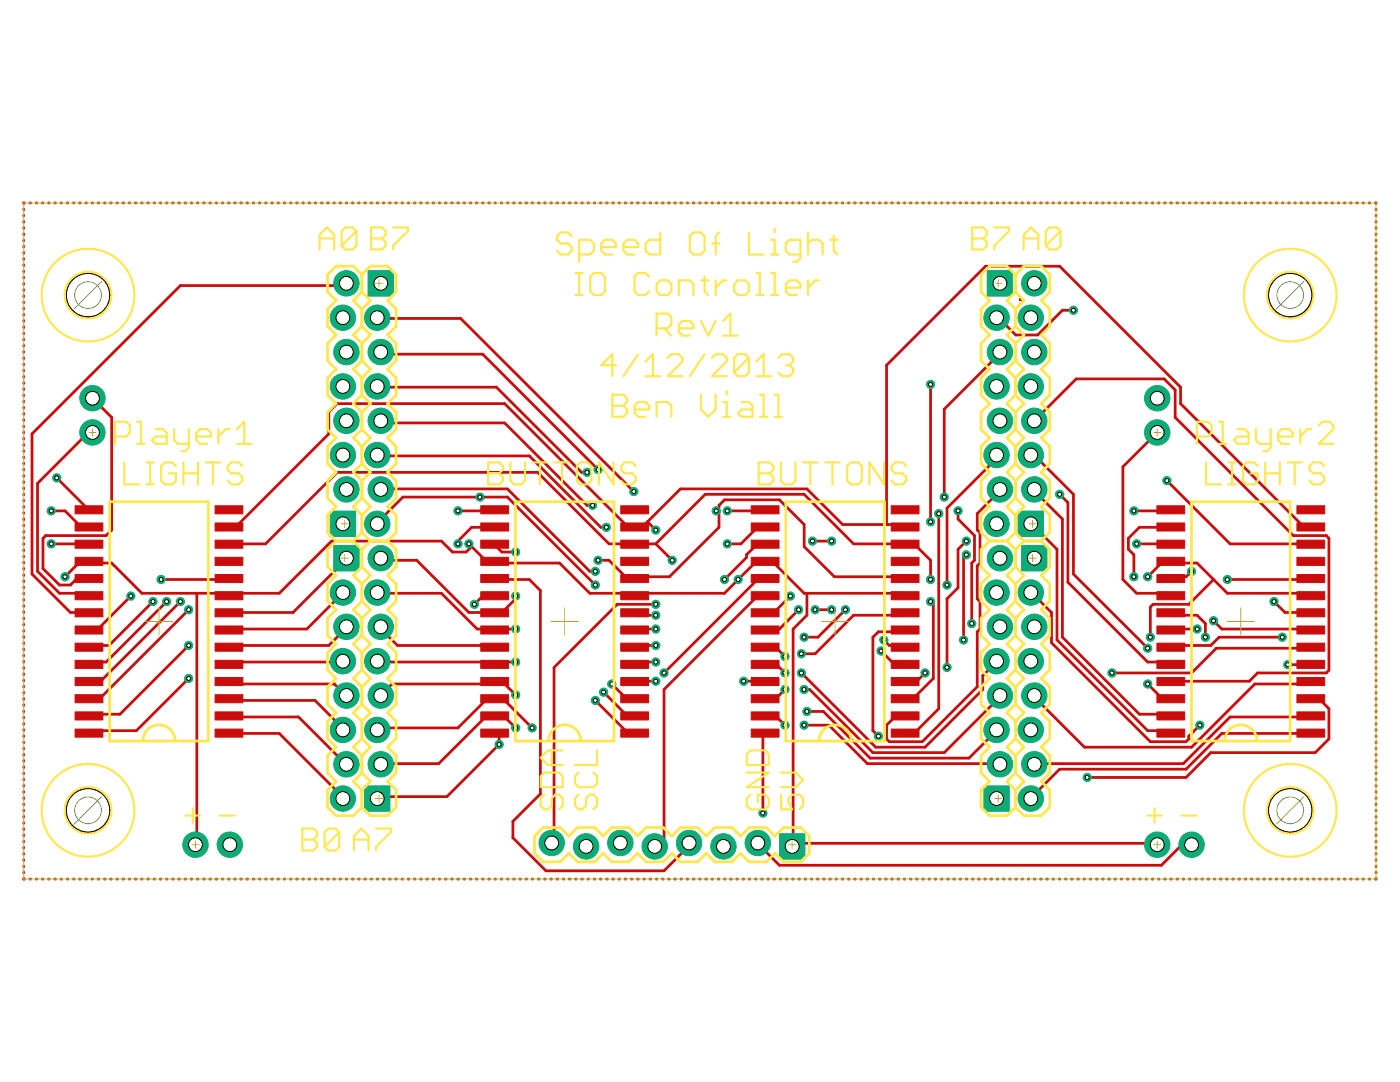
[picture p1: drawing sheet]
<svg xmlns="http://www.w3.org/2000/svg" width="279mm" height="216mm" viewBox="0 0 279 216" stroke-linecap="round" stroke-linejoin="round" font-family="sans-serif">
<g fill="#c90d0c" stroke="#c90d0c" stroke-width=".2">
<path d="M42.9 145.5h5.6v1.6h-5.6z"/>
<path d="M42.9 142h5.6v1.7h-5.6z"/>
<path d="M42.9 138.6h5.6v1.6h-5.6z"/>
<path d="M42.9 135.2h5.6v1.6h-5.6z"/>
<path d="M42.9 131.8h5.6v1.6h-5.6z"/>
<path d="M42.9 128.3h5.6v1.6h-5.6z"/>
<path d="M42.9 124.9h5.6v1.6h-5.6z"/>
<path d="M42.9 121.5h5.6v1.6h-5.6z"/>
<path d="M42.9 118.1h5.6v1.6h-5.6z"/>
<path d="M42.9 114.6h5.6v1.6h-5.6z"/>
<path d="M42.9 111.2h5.6v1.6h-5.6z"/>
<path d="M42.9 107.8h5.6v1.6h-5.6z"/>
<path d="M42.9 104.4h5.6v1.6h-5.6z"/>
<path d="M42.9 100.9h5.6v1.6h-5.6z"/>
<path d="M15 100.9h5.5v1.6h-5.5z"/>
<path d="M15 104.4h5.5v1.6h-5.5z"/>
<path d="M15 107.8h5.5v1.6h-5.5z"/>
<path d="M15 111.2h5.5v1.6h-5.5z"/>
<path d="M15 114.6h5.5v1.6h-5.5z"/>
<path d="M15 118.1h5.5v1.6h-5.5z"/>
<path d="M15 121.5h5.5v1.6h-5.5z"/>
<path d="M15 124.9h5.5v1.6h-5.5z"/>
<path d="M15 128.3h5.5v1.6h-5.5z"/>
<path d="M15 131.8h5.5v1.6h-5.5z"/>
<path d="M15 135.2h5.5v1.6h-5.5z"/>
<path d="M15 138.6h5.5v1.6h-5.5z"/>
<path d="M15 142h5.5v1.7h-5.5z"/>
<path d="M15 145.5h5.5v1.6h-5.5z"/>
<path d="M258.8 145.5h5.6v1.6h-5.6z"/>
<path d="M258.8 142h5.6v1.7h-5.6z"/>
<path d="M258.8 138.6h5.6v1.6h-5.6z"/>
<path d="M258.8 135.2h5.6v1.6h-5.6z"/>
<path d="M258.8 131.8h5.6v1.6h-5.6z"/>
<path d="M258.8 128.3h5.6v1.6h-5.6z"/>
<path d="M258.8 124.9h5.6v1.6h-5.6z"/>
<path d="M258.8 121.5h5.6v1.6h-5.6z"/>
<path d="M258.8 118.1h5.6v1.6h-5.6z"/>
<path d="M258.8 114.6h5.6v1.6h-5.6z"/>
<path d="M258.8 111.2h5.6v1.6h-5.6z"/>
<path d="M258.8 107.8h5.6v1.6h-5.6z"/>
<path d="M258.8 104.4h5.6v1.6h-5.6z"/>
<path d="M258.8 100.9h5.6v1.6h-5.6z"/>
<path d="M230.9 100.9h5.5v1.6h-5.5z"/>
<path d="M230.9 104.4h5.5v1.6h-5.5z"/>
<path d="M230.9 107.8h5.5v1.6h-5.5z"/>
<path d="M230.9 111.2h5.5v1.6h-5.5z"/>
<path d="M230.9 114.6h5.5v1.6h-5.5z"/>
<path d="M230.9 118.1h5.5v1.6h-5.5z"/>
<path d="M230.9 121.5h5.5v1.6h-5.5z"/>
<path d="M230.9 124.9h5.5v1.6h-5.5z"/>
<path d="M230.9 128.3h5.5v1.6h-5.5z"/>
<path d="M230.9 131.8h5.5v1.6h-5.5z"/>
<path d="M230.9 135.2h5.5v1.6h-5.5z"/>
<path d="M230.9 138.6h5.5v1.6h-5.5z"/>
<path d="M230.9 142h5.5v1.7h-5.5z"/>
<path d="M230.9 145.5h5.5v1.6h-5.5z"/>
<path d="M123.9 145.5h5.5v1.6h-5.5z"/>
<path d="M123.9 142h5.5v1.7h-5.5z"/>
<path d="M123.9 138.6h5.5v1.6h-5.5z"/>
<path d="M123.9 135.2h5.5v1.6h-5.5z"/>
<path d="M123.9 131.8h5.5v1.6h-5.5z"/>
<path d="M123.9 128.3h5.5v1.6h-5.5z"/>
<path d="M123.9 124.9h5.5v1.6h-5.5z"/>
<path d="M123.9 121.5h5.5v1.6h-5.5z"/>
<path d="M123.9 118.1h5.5v1.6h-5.5z"/>
<path d="M123.9 114.6h5.5v1.6h-5.5z"/>
<path d="M123.9 111.2h5.5v1.6h-5.5z"/>
<path d="M123.9 107.8h5.5v1.6h-5.5z"/>
<path d="M123.9 104.4h5.5v1.6h-5.5z"/>
<path d="M123.9 100.9h5.5v1.6h-5.5z"/>
<path d="M95.9 100.9h5.6v1.6h-5.6z"/>
<path d="M95.9 104.4h5.6v1.6h-5.6z"/>
<path d="M95.9 107.8h5.6v1.6h-5.6z"/>
<path d="M95.9 111.2h5.6v1.6h-5.6z"/>
<path d="M95.9 114.6h5.6v1.6h-5.6z"/>
<path d="M95.9 118.1h5.6v1.6h-5.6z"/>
<path d="M95.9 121.5h5.6v1.6h-5.6z"/>
<path d="M95.9 124.9h5.6v1.6h-5.6z"/>
<path d="M95.9 128.3h5.6v1.6h-5.6z"/>
<path d="M95.9 131.8h5.6v1.6h-5.6z"/>
<path d="M95.9 135.2h5.6v1.6h-5.6z"/>
<path d="M95.9 138.6h5.6v1.6h-5.6z"/>
<path d="M95.9 142h5.6v1.7h-5.6z"/>
<path d="M95.9 145.5h5.6v1.6h-5.6z"/>
<path d="M177.9 145.5h5.5v1.6h-5.5z"/>
<path d="M177.9 142h5.5v1.7h-5.5z"/>
<path d="M177.9 138.6h5.5v1.6h-5.5z"/>
<path d="M177.9 135.2h5.5v1.6h-5.5z"/>
<path d="M177.9 131.8h5.5v1.6h-5.5z"/>
<path d="M177.9 128.3h5.5v1.6h-5.5z"/>
<path d="M177.9 124.9h5.5v1.6h-5.5z"/>
<path d="M177.9 121.5h5.5v1.6h-5.5z"/>
<path d="M177.9 118.1h5.5v1.6h-5.5z"/>
<path d="M177.9 114.6h5.5v1.6h-5.5z"/>
<path d="M177.9 111.2h5.5v1.6h-5.5z"/>
<path d="M177.9 107.8h5.5v1.6h-5.5z"/>
<path d="M177.9 104.4h5.5v1.6h-5.5z"/>
<path d="M177.9 100.9h5.5v1.6h-5.5z"/>
<path d="M149.9 100.9h5.6v1.6h-5.6z"/>
<path d="M149.9 104.4h5.6v1.6h-5.6z"/>
<path d="M149.9 107.8h5.6v1.6h-5.6z"/>
<path d="M149.9 111.2h5.6v1.6h-5.6z"/>
<path d="M149.9 114.6h5.6v1.6h-5.6z"/>
<path d="M149.9 118.1h5.6v1.6h-5.6z"/>
<path d="M149.9 121.5h5.6v1.6h-5.6z"/>
<path d="M149.9 124.9h5.6v1.6h-5.6z"/>
<path d="M149.9 128.3h5.6v1.6h-5.6z"/>
<path d="M149.9 131.8h5.6v1.6h-5.6z"/>
<path d="M149.9 135.2h5.6v1.6h-5.6z"/>
<path d="M149.9 138.6h5.6v1.6h-5.6z"/>
<path d="M149.9 142h5.6v1.7h-5.6z"/>
<path d="M149.9 145.5h5.6v1.6h-5.6z"/>
</g>
<g fill="none" stroke="#c90d0c" stroke-width=".55">
<path d="M4.7 41.7v.2M4.7 43v.1M4.7 44.2v.1M4.7 45.4v.2M4.7 46.7v.1M4.7 47.9v.1M4.7 49.1v.2M4.7 50.4v.1M4.7 51.6v.2M4.7 52.9v.1M4.7 54.1v.1M4.7 55.3v.2"/>
<path d="M4.7 56.6v.1M4.7 57.8v.1M4.7 59v.2M4.9 40.5l-.2 .1M6 40.5h.1M7.2 40.5h.2M8.4 40.5h.2M9.7 40.5h.1M10.9 40.5h.2M12.2 40.5h.1M13.4 40.5h.1M14.6 40.5h.2"/>
<path d="M15.9 40.5h.1M17.1 40.5h.2M18.4 40.5h.1M19.6 40.5h.1M20.8 40.5h.2M22.1 40.5h.1M23.3 40.5h.1M24.5 40.5h.2M25.8 40.5h.1M27 40.5h.2M28.3 40.5h.1M29.5 40.5h.1"/>
<path d="M30.7 40.5h.2M32 40.5h.1M33.2 40.5h.1M34.4 40.5h.2M35.7 40.5h.1M36.9 40.5h.2M38.1 40.5h.2M39.4 40.5h.1M40.6 40.5h.2M41.9 40.5h.1M43.1 40.5h.1M44.3 40.5h.2"/>
<path d="M45.6 40.5h.1M46.8 40.5h.1M48 40.5h.2M49.3 40.5h.1M50.5 40.5h.2M51.8 40.5h.1M53 40.5h.1M54.2 40.5h.2M55.5 40.5h.1M56.7 40.5h.2M58 40.5h.1M59.2 40.5h.1"/>
<path d="M60.4 40.5h.2M61.7 40.5h.1M62.9 40.5h.1M64.1 40.5h.2M65.4 40.5h.1M66.6 40.5h.1M67.8 40.5h.2M69.1 40.5h.1M69.1 56.5l-.2 .5h-32.9l-29.6 29.6v28l7.7 7.6 3.7 .1M70.3 40.5h.2M71.6 40.5h.1M72.8 40.5h.1"/>
<path d="M74 40.5h.2M75.3 40.5h.1M76.5 40.5h.1M77.7 40.5h.2M79 40.5h.1M80.2 40.5h.1M81.4 40.5h.2M82.7 40.5h.1M83.9 40.5h.2M85.2 40.5h.1M86.4 40.5h.2M87.7 40.5h.1"/>
<path d="M88.9 40.5h.1M90.1 40.5h.2M91.4 40.5h.1M92.6 40.5h.1M93.8 40.5h.2M95.1 40.5h.1M96.3 40.5h.1M97.5 40.5h.2M98.8 40.5h.1M100 40.5h.2M101.3 40.5h.1M102.5 40.5h.1"/>
<path d="M103.7 40.5h.2M105 40.5h.1M106.2 40.5h.1M107.4 40.5h.2M108.7 40.5h.1M109.9 40.5h.1M111.1 40.5h.2M112.4 40.5h.1M113.6 40.5h.2M114.9 40.5h.1M116.1 40.5h.1M117.3 40.5h.2"/>
<path d="M118.6 40.5h.1M119.8 40.5h.2M121.1 40.5h.1M122.3 40.5h.1M123.5 40.5h.2M124.8 40.5h.1M126 40.5h.1M127.2 40.5h.2M128.5 40.5h.1M129.7 40.5h.2M131 40.5h.1M132.2 40.5h.1"/>
<path d="M133.4 40.5h.2M134.7 40.5h.1M135.9 40.5h.1M137.1 40.5h.2M138.4 40.5h.1M139.6 40.5h.1M140.8 40.5h.2M142.1 40.5h.1M143.3 40.5h.2M144.6 40.5h.1M145.8 40.5h.1M147 40.5h.2"/>
<path d="M148.3 40.5h.1M149.5 40.5h.1M150.7 40.5h.2M152 40.5h.1M153.2 40.5h.2M154.5 40.5h.1M155.7 40.5h.1M156.9 40.5h.2M158.2 40.5h.1M159.4 40.5h.2M160.7 40.5h.1M161.9 40.5h.1"/>
<path d="M163.1 40.5h.2M164.4 40.5h.1M165.6 40.5h.1M166.8 40.5h.2M168.1 40.5h.1M169.3 40.5h.1M170.5 40.5h.2M171.8 40.5h.1M173 40.5h.2M174.3 40.5h.1M175.5 40.5h.1M176.7 40.5h.2"/>
<path d="M178 40.5h.1M179.2 40.5h.1M180.4 40.5h.2M181.7 40.5h.1M182.9 40.5h.1M184.1 40.5h.2M185.4 40.5h.1M186.6 40.5h.2M187.9 40.5h.1M189.1 40.5h.2M190.3 40.5h.2M191.6 40.5h.1"/>
<path d="M192.8 40.5h.2M194.1 40.5h.1M195.3 40.5h.1M196.5 40.5h.2M197.8 40.5h.1M199 40.5h.1M200.2 40.5h.2M201.5 40.5h.1M202.7 40.5h.2M203.7 59.7h.1M204 40.5h.1M205.2 40.5h.1"/>
<path d="M206.4 40.5h.2M207.7 40.5h.1M208.9 40.5h.1M210.1 40.5h.2M211.4 40.5h.1M212.6 40.5h.1M213.8 40.5h.2M215.1 40.5h.1M216.3 40.5h.2M217.6 40.5h.1M218.8 40.5h.1M220 40.5h.2"/>
<path d="M221.3 40.5h.1M222.5 40.5h.2M223.8 40.5h.1M225 40.5h.1M226.2 40.5h.2M227.5 40.5h.1M228.7 40.5h.1M229.9 40.5h.2M231.2 40.5h.1M232.4 40.5h.2M233.6 40.5h.2M234.9 40.5h.1"/>
<path d="M236.1 40.5h.2M237.4 40.5h.1M238.6 40.5h.1M239.8 40.5h.2M241.1 40.5h.1M242.3 40.5h.1M243.5 40.5h.2M244.8 40.5h.1M246 40.5h.2M247.2 40.5h.2M248.5 40.5h.1M249.7 40.5h.2"/>
<path d="M251 40.5h.1M252.2 40.5h.1M253.4 40.5h.2M254.7 40.5h.1M255.9 40.5h.2M257.2 40.5h.1M258.4 40.5h.1M259.6 40.5h.2M260.9 40.5h.1M262.1 40.5h.2M263.3 40.5h.2M264.6 40.5h.1"/>
<path d="M265.8 40.5h.2M267.1 40.5h.1M268.3 40.5h.1M269.5 40.5h.2M270.8 40.5h.1M272 40.5h.1M273.2 40.5h.2M274.5 40.5l.1 .1M274.6 41.7v.2M274.6 43v.1M274.6 44.2v.1M274.6 45.4v.2"/>
<path d="M274.6 46.7v.1M274.6 47.9v.1M274.6 49.1v.2M274.6 50.4v.1M274.6 51.6v.2M274.6 52.9v.1M274.6 54.1v.1M274.6 55.3v.2M274.6 56.6v.1M274.6 57.8v.1M274.6 59v.2M4.7 60.3v.1"/>
<path d="M4.7 61.5v.2M4.7 62.7v.2M4.7 64v.1M4.7 65.2v.2M4.7 66.5v.1M4.7 67.7v.1M4.7 68.9v.2M4.7 70.2v.1M4.7 71.4v.1M4.7 72.6v.2M4.7 73.9v.1M4.7 75.1v.1"/>
<path d="M4.7 76.3v.2M4.7 77.6v.1M4.7 78.8v.2M18.5 79.5l3.8 3.8v22.5l-1.1 1.1h-12.1l-.5 .5v6.1l3.3 3.2h2.2l1.1-1.1h2.2l.4-.2M75.3 63.4l.2 .1h16.4l34.6 34.6M75.3 77.1l.2 .2h23.6l17 17h1.1M76 70.3v.4h20.3l23.1 23M185.7 76.7v27.4M199.6 70.3l-.2 .4-11 10.9v17.6M214.2 61.9h-2.2l-4.9 4.9h-4.4l-3.3-3.3-.5-.1M274.6 60.3v.1M274.6 61.5v.2"/>
<path d="M274.6 62.7v.2M274.6 64v.1M274.6 65.2v.2M274.6 66.5v.1M274.6 67.7v.1M274.6 68.9v.2M274.6 70.2v.1M274.6 71.4v.1M274.6 72.6v.2M274.6 73.9v.1M274.6 75.1v.1M274.6 76.3v.2"/>
<path d="M274.6 77.6v.1M274.6 78.8v.2M4.7 80.1v.1M4.7 81.3v.1M4.7 82.5v.2M4.7 83.8v.1M4.7 85v.1M4.7 86.2v.2M4.7 87.5v.1M4.7 88.7v.2M4.7 90v.1M4.7 91.2v.1"/>
<path d="M4.7 92.4v.2M4.7 93.7v.1M4.7 94.9v.1M4.7 96.1v.2M4.7 97.4v.1M4.7 98.6v.1M4.7 99.8v.2M11.3 95.4l6.5 6.3M18.5 86.3v.3h-1.1l-9.9 9.9v17.5l4.4 4.4h5.5l.4 .5M75.3 90.8l.2 .2h30.1l14.3 14.2h1.1M76 84v.4h24.7l16.5 16.4h1.1M76 97.7v-.1h25.3l16.4 16.4h1.1"/>
<path d="M198.9 90.8l.5 .2-10.4 10.4v15.3M199.6 97.7l-.2 .4-4.4 4.4v3.3l.6 .5v6.1l-.6 .5v6.6l.6 .5v5.5l-.6 .6v10.9l-10.9 11h-6.6l-.6-.6v-2.7l1.7-1.6h1.6l.4-.2M205.7 90.8l.3-.4 8.2 8.2v16l14.8 14.7M206.4 97.7l.1 .4 5.5 5.5v23.5l15.4 15.4h6l.3 .4M206.4 84l8.4-8.4h17.5l2.2 2.2v5.5l23.6 23.6h6.6l.5 .5v26.3l-.5 .6h-13.7l-1.7 1.6-15.6 .1M211.5 98.6l1.6 1.7v15.9l15.9 15.9h4.4l.3 .5M230.9 86.3l-6.8 6.9v22.4l2.7 2.8h6.6l.3 .5M232.9 95.9l12.6 12.6 16.1 .1M274.6 80.1v.1M274.6 81.3v.1M274.6 82.5v.2M274.6 83.8v.1"/>
<path d="M274.6 85v.1M274.6 86.2v.2M274.6 87.5v.1M274.6 88.7v.2M274.6 90v.1M274.6 91.2v.1M274.6 92.4v.2M274.6 93.7v.1M274.6 94.9v.1M274.6 96.1v.2M274.6 97.4v.1M274.6 98.6v.1"/>
<path d="M274.6 99.8v.2M4.7 101.1v.1M4.7 102.3v.1M4.7 103.5v.2M4.7 104.8v.1M4.7 106v.2M4.7 107.3v.1M4.7 108.5v.1M4.7 109.7v.2M4.7 111v.1M4.7 112.2v.2M4.7 113.4v.2"/>
<path d="M4.7 114.7v.1M4.7 115.9v.2M4.7 117.2v.1M4.7 118.4v.1M4.7 119.6v.2M10.2 101.9h2.8l2.7 2.8h1.7l.4 .5M10.2 108.5l7.6 .1M26.1 118.9l-6.5 6.6h-1.7l-.1 .2M39.3 118.4v49.9l-.3 .3M45.7 105.2l.2-.5h1.6l18.1-18.1v-4.4l1.7-1.7h33.4l24.1 24.2h1.7l.2 .5 .3-.5h1.7l7.1-7.1h25.2l7.2 7.1h12l.4 .5M45.7 115.4l-.4 .2h-13.1M68.4 118.2l-7.2 7.3h-15.3l-.2 .2"/>
<path d="M69.1 111.4l-.2 .4-10.4 10.4-12.8 .1M75.3 118.2l.2 .2h12.6l7.1 7.1h3.3l.2 .2 .4-.2h3.8M75.3 104.5l.2-.4 4.9-4.9h20.9l17.5 17.5M76 111.4v.4h7.2l10.4 10.4h6.6l2.7-2.7v-.6M93.6 108.5l.5 .6M94.1 109.1l-1.1 1.1h-2.7l-2.2-2.2h-21.9l-10.5 10.4h-9.8l-.2 .5-.4-.5h-17l-6-6h-4.4l-.1-.4-.4 .4h-1.7l-2.7 2.7M94.1 109.1l2.8 2.7h1.6l.6 .6h12.6l6 6h8.8l.2 .5 .3-.5h17.6l6-6h1.7l.4-.4 .1 .4h1.7l6 6h19.7l.4 .5M98.7 105.2h-4.6l-2.7 2.8v.5M98.7 115.4l.4 .2h6.5l2.2 2.2v40.6l-5.4 5.5v3.3l6.5 6.6h23.6l5.5-5.5-.5-.1M98.7 101.7l-.2 .2h-7.1M98.7 108.6l1.5 1.6h2.7M98.7 118.9h-2.4l-1.6 1.7"/>
<path d="M119.4 111.8h2.1l3.3 3.3h1.7l.2 .3 .3-.3h6.6l9.9-9.9v-4.4l1.1-1.1h11l4.9 5v4.4l6 6h13.7l.4 .3M129.2 104.1l1.7 1.7M130.9 108.5h-9.4l-14.2-14.2h-40l-14.3 14.2-7.3 .1M130.9 108.5l9.8-9.9h19.8l9.8 9.9h9.9l.4 .1 .2 .5h2.2l2.7 2.7v3.8M130.9 108.5l3.3 3.3M142.9 101.9h.6M152.7 105.2h-1.5l-3.3 3.3h-2.8M152.7 115.4l-.4 .2h-1.1l-18.7 18.7M152.7 101.7l-.4 .2h-7.2M152.7 118.9h-1.5l-18.7 18.7v29.6l-1.8 1.7M152.7 108.6l-.4 .5h-1.7l-1.6 1.6v.6l-4.4 4.3M157.7 118.9l-3.2 3.3-1.8 .1"/>
<path d="M161 118.4v4.4l-2.7 2.7v43.3l-.2 .1 .2-.6h72.4l.2 .3M162.1 108h3.9M176.9 104.7v-31.8l19.8-19.8h14.8l24.1 24.2v3.2l24.1 24.2h1.7l.2 .5M187.3 102.5v38.9l-4.3 4.4h-2.2l-.2 .5M191.2 101.9v1.7l3.3 3.3v4.9l-.6 .6v12M192.8 108l-1.6 1.6v7.7l-2.2 2.2v13.7M192.8 110.7l-.5 .6v16.4M205.7 104.5l5.2 5.1v18.1l18.1 18.1h4.4l.3 .5M205.7 118.2l4.1 4v6l19.8 19.8h7.1l.6-.6v-.5l2.2-2.2M226.8 108.5l6.9 .1M229 115.1l2.8-2.7h1.6l.3-.4 .3 .4h4.9l3.3 3.2M233.7 105.2h-6.3l-2.2 2.2v2.2l1.1 1.1v4.4"/>
<path d="M233.7 101.7l-.3 .2h-7.1M237.8 114l-1.1 1.1h-2.7l-.3 .3M242.2 115.6l2.7 2.8h16.5l.2 .5M242.2 115.6l-4.9 5h-7.2l-.5 .5v6M261.6 115.4l-.2 .2h-16.5M274.6 101.1v.1M274.6 102.3v.1M274.6 103.5v.2M274.6 104.8v.1M274.6 106v.2M274.6 107.3v.1M274.6 108.5v.1"/>
<path d="M274.6 109.7v.2M274.6 111v.1M274.6 112.2v.2M274.6 113.4v.2M274.6 114.7v.1M274.6 115.9v.2M274.6 117.2v.1M274.6 118.4v.1M274.6 119.6v.2M4.7 120.9v.1M4.7 122.1v.1M4.7 123.3v.2"/>
<path d="M4.7 124.6v.1M4.7 125.8v.1M4.7 127v.2M4.7 128.3v.1M4.7 129.5v.2M4.7 130.7v.2M4.7 132v.1M4.7 133.2v.2M4.7 134.5v.1M4.7 135.7v.1M4.7 136.9v.2M4.7 138.2v.1"/>
<path d="M4.7 139.4v.2M30.5 120l-8.8 8.8h-3.8l-.1 .3M33.3 120l-12.1 12.1h-3.3l-.1 .5M36 120l-15.9 15.9-2.3 .1M37.7 135.4l-10.5 10.4h-9.3l-.1 .5M37.7 128.8l-13.8 13.7h-6l-.1 .4M37.7 121.7l-17.6 17.5h-2.2l-.1 .2M45.7 136l.2 .5h20.8l2.4 2.3M45.7 139.4l.2 .4h17l5.4 5.4 .1 .4M68.4 131.9l-.1 .2h-22.4l-.2 .5M69.1 125.1l-.2 .4-3.3 3.3h-19.7l-.2 .3M75.3 131.9l.2 .2h23l.2 .5 .4-.5h3.8"/>
<path d="M76 125.1v.4l3.3 3.3h19.2l.2 .3M102.9 138.7l-2.2-2.2h-1.6l-.4-.5-.2 .5h-20.3l-2.2 2.3M118.8 139.8l6 6h1.7l.2 .5M120.5 138.1l4.3 4.4h1.7l.2 .4M122.1 136.5l2.7 2.7h1.7l.2 .2M126.7 122.3l.3 .5h3.9M130.9 135.9l-4.2 .1M130.9 132.1h-3.9l-.3 .5M130.9 128.8h-3.9l-.3 .3M130.9 125.5h-3.9l-.3 .2M130.9 120.6h-7.7l-12.6 12.6v34.5l-.5 .5M148.4 135.9l4.3 .1"/>
<path d="M152.7 129.1l.1 .2h2.2l1.7 1.7M152.7 132.6h2.3l1.7 1.7M156.7 137.6l-1.7 1.6h-2.2l-.1 .2M159.4 121.7l-3.8 3.8h-2.8l-.1 .2M160.5 137.6h1.1l12.6 12.6h14.2l11-11 .2-.4M162.7 121.7h3.3M168.7 121.7l-5.5 5.4h-2.7M175.8 129.9l2.2 2.2h2.2l.4 .5M176.4 127.7l1.1 1.1h2.7l.4 .3M180.6 122.3l-.4 .5h-9.9l-7.6 7.7h-2.8M180.6 125.7l-.4 .4h-4.9l-1.1 1v18.7l1.1 1.1M184.6 134.3l-1.6 1.6-2.4 .1"/>
<path d="M185.7 120l.6 .6v14.8l-3.9 3.8h-1.6l-.2 .2M198.9 131.9v.2l-2.8 2.7v2.8l-11.5 11.5h-9.8l-14.9-14.8M229 136.5l2.8 2.7h1.6l.3 .2M233.7 122.3l.3 .5h4.9l1.7 1.6v2.7M238.9 125.5h-4.9l-.3 .2M242.2 123.9l1.6 1.6h17.6l.2 .2M254.3 120l2.2 2.2 5.1 .1M255.9 127.1h-12.6l-1.7 1.7h-7.6l-.3 .3M261.6 136l-.2 .5h-11l-12.6 12.6h-21.4l-9.9-9.9-.1-.4M261.6 139.4l.3 .4h1.7l1.6 1.6v6l-2.7 2.8h-20.9l-4.9 4.9h-19.7M261.6 129.1l-.2 .2h-18.7l-4.9 5h-15.9M261.6 132.6h-4.6"/>
<path d="M274.6 120.9v.1M274.6 122.1v.1M274.6 123.3v.2M274.6 124.6v.1M274.6 125.8v.1M274.6 127v.2M274.6 128.3v.1M274.6 129.5v.2M274.6 130.7v.2M274.6 132v.1M274.6 133.2v.2M274.6 134.5v.1"/>
<path d="M274.6 135.7v.1M274.6 136.9v.2M274.6 138.2v.1M274.6 139.4v.2M4.7 140.7v.1M4.7 141.9v.1M4.7 143.1v.2M4.7 144.4v.1M4.7 145.6v.1M4.7 146.8v.2M4.7 148.1v.1M4.7 149.3v.1"/>
<path d="M4.7 150.5v.2M4.7 151.8v.1M4.7 153v.1M4.7 154.2v.2M4.7 155.5v.1M4.7 156.7v.2M4.7 158v.1M4.7 159.2v.1M45.7 142.9l.2 .2h13.7l9.5 9.4M45.7 146.3h10l12.6 12.7 .1 .3M98.7 146.3h.4l.5 .6v1.6l-10.4 10.5h-13.7l-.2 .3M102.9 145.2l-2.2-2.1h-1.6l-.4-.2-.2 .2h-1.6l-9.4 9.3h-11.5v.1"/>
<path d="M106.2 145.2l-5.5-5.4h-1.6l-.4-.4-.2 .4h-1.6l-5.5 5.4h-15.9l-.2 .4M152.7 142.9l.1 .2h2.2l1.7 1.6M152.7 146.3h-.4v15.9M160.5 144.7h4.9l7.7 7.7h26.3l.2 .1M161 142h3.3l9.4 9.3h19.7l5.5-5.5v-.2M261.6 142.9l-.2 .2h-15.9l-9.3 9.3h-29.7l-.1 .1M261.6 146.3h-17.8l-7.1 7.2h-25.2l-5.8 5.8M274.6 140.7v.1M274.6 141.9v.1M274.6 143.1v.2M274.6 144.4v.1M274.6 145.6v.1"/>
<path d="M274.6 146.8v.2M274.6 148.1v.1M274.6 149.3v.1M274.6 150.5v.2M274.6 151.8v.1M274.6 153v.1M274.6 154.2v.2M274.6 155.5v.1M274.6 156.7v.2M274.6 158v.1M274.6 159.2v.1M4.7 175.3v.1h.2"/>
<path d="M4.7 160.4v.2M4.7 161.7v.1M4.7 162.9v.1M4.7 164.1v.2M4.7 165.4v.1M4.7 166.6v.2M4.7 167.9v.1M4.7 169.1v.1M4.7 170.3v.2M4.7 171.6v.1M4.7 172.8v.1M4.7 174v.2"/>
<path d="M6 175.4h.1M7.2 175.4h.2M8.4 175.4h.2M9.7 175.4h.1M10.9 175.4h.2M12.2 175.4h.1M13.4 175.4h.1M14.6 175.4h.2M15.9 175.4h.1M17.1 175.4h.2M18.4 175.4h.1M19.6 175.4h.1"/>
<path d="M20.8 175.4h.2M22.1 175.4h.1M23.3 175.4h.1M24.5 175.4h.2M25.8 175.4h.1M27 175.4h.2M28.3 175.4h.1M29.5 175.4h.1M30.7 175.4h.2M32 175.4h.1M33.2 175.4h.1M34.4 175.4h.2"/>
<path d="M35.7 175.4h.1M36.9 175.4h.2M38.1 175.4h.2M39.4 175.4h.1M40.6 175.4h.2M41.9 175.4h.1M43.1 175.4h.1M44.3 175.4h.2M45.6 175.4h.1M46.8 175.4h.1M48 175.4h.2M49.3 175.4h.1"/>
<path d="M50.5 175.4h.2M51.8 175.4h.1M53 175.4h.1M54.2 175.4h.2M55.5 175.4h.1M56.7 175.4h.2M58 175.4h.1M59.2 175.4h.1M60.4 175.4h.2M61.7 175.4h.1M62.9 175.4h.1M64.1 175.4h.2"/>
<path d="M65.4 175.4h.1M66.6 175.4h.1M67.8 175.4h.2M69.1 175.4h.1M70.3 175.4h.2M71.6 175.4h.1M72.8 175.4h.1M74 175.4h.2M75.3 175.4h.1M76.5 175.4h.1M77.7 175.4h.2M79 175.4h.1"/>
<path d="M80.2 175.4h.1M81.4 175.4h.2M82.7 175.4h.1M83.9 175.4h.2M85.2 175.4h.1M86.4 175.4h.2M87.7 175.4h.1M88.9 175.4h.1M90.1 175.4h.2M91.4 175.4h.1M92.6 175.4h.1M93.8 175.4h.2"/>
<path d="M95.1 175.4h.1M96.3 175.4h.1M97.5 175.4h.2M98.8 175.4h.1M100 175.4h.2M101.3 175.4h.1M102.5 175.4h.1M103.7 175.4h.2M105 175.4h.1M106.2 175.4h.1M107.4 175.4h.2M108.7 175.4h.1"/>
<path d="M109.9 175.4h.1M111.1 175.4h.2M112.4 175.4h.1M113.6 175.4h.2M114.9 175.4h.1M116.1 175.4h.1M117.3 175.4h.2M118.6 175.4h.1M119.8 175.4h.2M121.1 175.4h.1M122.3 175.4h.1M123.5 175.4h.2"/>
<path d="M124.8 175.4h.1M126 175.4h.1M127.2 175.4h.2M128.5 175.4h.1M129.7 175.4h.2M131 175.4h.1M132.2 175.4h.1M133.4 175.4h.2M134.7 175.4h.1M135.9 175.4h.1M137.1 175.4h.2M138.4 175.4h.1"/>
<path d="M139.6 175.4h.1M140.8 175.4h.2M142.1 175.4h.1M143.3 175.4h.2M144.6 175.4h.1M145.8 175.4h.1M147 175.4h.2M148.3 175.4h.1M149.5 175.4h.1M150.7 175.4h.2M151.2 168.2l4.4 4.5h76.2l3.8-3.9h2.2v-.2M152 175.4h.1"/>
<path d="M153.2 175.4h.2M154.5 175.4h.1M155.7 175.4h.1M156.9 175.4h.2M158.2 175.4h.1M159.4 175.4h.2M160.7 175.4h.1M161.9 175.4h.1M163.1 175.4h.2M164.4 175.4h.1M165.6 175.4h.1M166.8 175.4h.2"/>
<path d="M168.1 175.4h.1M169.3 175.4h.1M170.5 175.4h.2M171.8 175.4h.1M173 175.4h.2M174.3 175.4h.1M175.5 175.4h.1M176.7 175.4h.2M178 175.4h.1M179.2 175.4h.1M180.4 175.4h.2M181.7 175.4h.1"/>
<path d="M182.9 175.4h.1M184.1 175.4h.2M185.4 175.4h.1M186.6 175.4h.2M187.9 175.4h.1M189.1 175.4h.2M190.3 175.4h.2M191.6 175.4h.1M192.8 175.4h.2M194.1 175.4h.1M195.3 175.4h.1M196.5 175.4h.2"/>
<path d="M197.8 175.4h.1M199 175.4h.1M200.2 175.4h.2M201.5 175.4h.1M202.7 175.4h.2M204 175.4h.1M205.2 175.4h.1M206.4 175.4h.2M207.7 175.4h.1M208.9 175.4h.1M210.1 175.4h.2M211.4 175.4h.1"/>
<path d="M212.6 175.4h.1M213.8 175.4h.2M215.1 175.4h.1M216.3 175.4h.2M217.6 175.4h.1M218.8 175.4h.1M220 175.4h.2M221.3 175.4h.1M222.5 175.4h.2M223.8 175.4h.1M225 175.4h.1M226.2 175.4h.2"/>
<path d="M227.5 175.4h.1M228.7 175.4h.1M229.9 175.4h.2M231.2 175.4h.1M232.4 175.4h.2M233.6 175.4h.2M234.9 175.4h.1M236.1 175.4h.2M237.4 175.4h.1M238.6 175.4h.1M239.8 175.4h.2M241.1 175.4h.1"/>
<path d="M242.3 175.4h.1M243.5 175.4h.2M244.8 175.4h.1M246 175.4h.2M247.2 175.4h.2M248.5 175.4h.1M249.7 175.4h.2M251 175.4h.1M252.2 175.4h.1M253.4 175.4h.2M254.7 175.4h.1M255.9 175.4h.2"/>
<path d="M257.2 175.4h.1M258.4 175.4h.1M259.6 175.4h.2M260.9 175.4h.1M262.1 175.4h.2M263.3 175.4h.2M264.6 175.4h.1M265.8 175.4h.2M267.1 175.4h.1M268.3 175.4h.1M269.5 175.4h.2M270.8 175.4h.1"/>
<path d="M272 175.4h.1M273.2 175.4h.2M274.6 160.4v.2M274.6 161.7v.1M274.6 162.9v.1M274.6 164.1v.2M274.6 165.4v.1M274.6 166.6v.2M274.6 167.9v.1M274.6 169.1v.1M274.6 170.3v.2M274.6 171.6v.1"/>
<path d="M274.6 172.8v.1M274.6 174v.2M274.6 175.3l-.1 .1"/>
</g>
<path d="M65.9 102h5.1v5.1h-5.1z" fill="#0dab76" stroke="#0dab76" stroke-width=".2"/>
<circle cx="68.4" cy="104.5" r="1.38" fill="#fff" stroke="#000" stroke-width=".2"/>
<circle cx="69.1" cy="97.7" r="2.54" fill="#0dab76" stroke="#0dab76" stroke-width=".2"/>
<circle cx="69.1" cy="97.7" r="1.38" fill="#fff" stroke="#000" stroke-width=".2"/>
<circle cx="68.4" cy="90.8" r="2.54" fill="#0dab76" stroke="#0dab76" stroke-width=".2"/>
<circle cx="68.4" cy="90.8" r="1.38" fill="#fff" stroke="#000" stroke-width=".2"/>
<circle cx="69.1" cy="84" r="2.54" fill="#0dab76" stroke="#0dab76" stroke-width=".2"/>
<circle cx="69.1" cy="84" r="1.38" fill="#fff" stroke="#000" stroke-width=".2"/>
<circle cx="68.4" cy="77.1" r="2.54" fill="#0dab76" stroke="#0dab76" stroke-width=".2"/>
<circle cx="68.4" cy="77.1" r="1.38" fill="#fff" stroke="#000" stroke-width=".2"/>
<circle cx="69.1" cy="70.3" r="2.54" fill="#0dab76" stroke="#0dab76" stroke-width=".2"/>
<circle cx="69.1" cy="70.3" r="1.38" fill="#fff" stroke="#000" stroke-width=".2"/>
<circle cx="68.4" cy="63.4" r="2.54" fill="#0dab76" stroke="#0dab76" stroke-width=".2"/>
<circle cx="68.4" cy="63.4" r="1.38" fill="#fff" stroke="#000" stroke-width=".2"/>
<circle cx="69.1" cy="56.5" r="2.54" fill="#0dab76" stroke="#0dab76" stroke-width=".2"/>
<circle cx="69.1" cy="56.5" r="1.38" fill="#fff" stroke="#000" stroke-width=".2"/>
<path d="M66.6 108.8h5.1v5.1h-5.1z" fill="#0dab76" stroke="#0dab76" stroke-width=".2"/>
<circle cx="69.1" cy="111.4" r="1.38" fill="#fff" stroke="#000" stroke-width=".2"/>
<circle cx="68.4" cy="118.2" r="2.54" fill="#0dab76" stroke="#0dab76" stroke-width=".2"/>
<circle cx="68.4" cy="118.2" r="1.38" fill="#fff" stroke="#000" stroke-width=".2"/>
<circle cx="69.1" cy="125.1" r="2.54" fill="#0dab76" stroke="#0dab76" stroke-width=".2"/>
<circle cx="69.1" cy="125.1" r="1.38" fill="#fff" stroke="#000" stroke-width=".2"/>
<circle cx="68.4" cy="131.9" r="2.54" fill="#0dab76" stroke="#0dab76" stroke-width=".2"/>
<circle cx="68.4" cy="131.9" r="1.38" fill="#fff" stroke="#000" stroke-width=".2"/>
<circle cx="69.1" cy="138.8" r="2.54" fill="#0dab76" stroke="#0dab76" stroke-width=".2"/>
<circle cx="69.1" cy="138.8" r="1.38" fill="#fff" stroke="#000" stroke-width=".2"/>
<circle cx="68.4" cy="145.6" r="2.54" fill="#0dab76" stroke="#0dab76" stroke-width=".2"/>
<circle cx="68.4" cy="145.6" r="1.38" fill="#fff" stroke="#000" stroke-width=".2"/>
<circle cx="69.1" cy="152.5" r="2.54" fill="#0dab76" stroke="#0dab76" stroke-width=".2"/>
<circle cx="69.1" cy="152.5" r="1.38" fill="#fff" stroke="#000" stroke-width=".2"/>
<circle cx="68.4" cy="159.3" r="2.54" fill="#0dab76" stroke="#0dab76" stroke-width=".2"/>
<circle cx="68.4" cy="159.3" r="1.38" fill="#fff" stroke="#000" stroke-width=".2"/>
<path d="M203.9 108.8h5.1v5.1h-5.1z" fill="#0dab76" stroke="#0dab76" stroke-width=".2"/>
<circle cx="206.4" cy="111.4" r="1.38" fill="#fff" stroke="#000" stroke-width=".2"/>
<circle cx="205.7" cy="118.2" r="2.54" fill="#0dab76" stroke="#0dab76" stroke-width=".2"/>
<circle cx="205.7" cy="118.2" r="1.38" fill="#fff" stroke="#000" stroke-width=".2"/>
<circle cx="206.4" cy="125.1" r="2.54" fill="#0dab76" stroke="#0dab76" stroke-width=".2"/>
<circle cx="206.4" cy="125.1" r="1.38" fill="#fff" stroke="#000" stroke-width=".2"/>
<circle cx="205.7" cy="131.9" r="2.54" fill="#0dab76" stroke="#0dab76" stroke-width=".2"/>
<circle cx="205.7" cy="131.9" r="1.38" fill="#fff" stroke="#000" stroke-width=".2"/>
<circle cx="206.4" cy="138.8" r="2.54" fill="#0dab76" stroke="#0dab76" stroke-width=".2"/>
<circle cx="206.4" cy="138.8" r="1.38" fill="#fff" stroke="#000" stroke-width=".2"/>
<circle cx="205.7" cy="145.6" r="2.54" fill="#0dab76" stroke="#0dab76" stroke-width=".2"/>
<circle cx="205.7" cy="145.6" r="1.38" fill="#fff" stroke="#000" stroke-width=".2"/>
<circle cx="206.4" cy="152.5" r="2.54" fill="#0dab76" stroke="#0dab76" stroke-width=".2"/>
<circle cx="206.4" cy="152.5" r="1.38" fill="#fff" stroke="#000" stroke-width=".2"/>
<circle cx="205.7" cy="159.3" r="2.54" fill="#0dab76" stroke="#0dab76" stroke-width=".2"/>
<circle cx="205.7" cy="159.3" r="1.38" fill="#fff" stroke="#000" stroke-width=".2"/>
<path d="M203.2 102h5.1v5.1h-5.1z" fill="#0dab76" stroke="#0dab76" stroke-width=".2"/>
<circle cx="205.7" cy="104.5" r="1.38" fill="#fff" stroke="#000" stroke-width=".2"/>
<circle cx="206.4" cy="97.7" r="2.54" fill="#0dab76" stroke="#0dab76" stroke-width=".2"/>
<circle cx="206.4" cy="97.7" r="1.38" fill="#fff" stroke="#000" stroke-width=".2"/>
<circle cx="205.7" cy="90.8" r="2.54" fill="#0dab76" stroke="#0dab76" stroke-width=".2"/>
<circle cx="205.7" cy="90.8" r="1.38" fill="#fff" stroke="#000" stroke-width=".2"/>
<circle cx="206.4" cy="84" r="2.54" fill="#0dab76" stroke="#0dab76" stroke-width=".2"/>
<circle cx="206.4" cy="84" r="1.38" fill="#fff" stroke="#000" stroke-width=".2"/>
<circle cx="205.7" cy="77.1" r="2.54" fill="#0dab76" stroke="#0dab76" stroke-width=".2"/>
<circle cx="205.7" cy="77.1" r="1.38" fill="#fff" stroke="#000" stroke-width=".2"/>
<circle cx="206.4" cy="70.3" r="2.54" fill="#0dab76" stroke="#0dab76" stroke-width=".2"/>
<circle cx="206.4" cy="70.3" r="1.38" fill="#fff" stroke="#000" stroke-width=".2"/>
<circle cx="205.7" cy="63.4" r="2.54" fill="#0dab76" stroke="#0dab76" stroke-width=".2"/>
<circle cx="205.7" cy="63.4" r="1.38" fill="#fff" stroke="#000" stroke-width=".2"/>
<circle cx="206.4" cy="56.5" r="2.54" fill="#0dab76" stroke="#0dab76" stroke-width=".2"/>
<circle cx="206.4" cy="56.5" r="1.38" fill="#fff" stroke="#000" stroke-width=".2"/>
<path d="M73.4 54h5.1v5.1h-5.1z" fill="#0dab76" stroke="#0dab76" stroke-width=".2"/>
<circle cx="76" cy="56.5" r="1.38" fill="#fff" stroke="#000" stroke-width=".2"/>
<circle cx="75.3" cy="63.4" r="2.54" fill="#0dab76" stroke="#0dab76" stroke-width=".2"/>
<circle cx="75.3" cy="63.4" r="1.38" fill="#fff" stroke="#000" stroke-width=".2"/>
<circle cx="76" cy="70.3" r="2.54" fill="#0dab76" stroke="#0dab76" stroke-width=".2"/>
<circle cx="76" cy="70.3" r="1.38" fill="#fff" stroke="#000" stroke-width=".2"/>
<circle cx="75.3" cy="77.1" r="2.54" fill="#0dab76" stroke="#0dab76" stroke-width=".2"/>
<circle cx="75.3" cy="77.1" r="1.38" fill="#fff" stroke="#000" stroke-width=".2"/>
<circle cx="76" cy="84" r="2.54" fill="#0dab76" stroke="#0dab76" stroke-width=".2"/>
<circle cx="76" cy="84" r="1.38" fill="#fff" stroke="#000" stroke-width=".2"/>
<circle cx="75.3" cy="90.8" r="2.54" fill="#0dab76" stroke="#0dab76" stroke-width=".2"/>
<circle cx="75.3" cy="90.8" r="1.38" fill="#fff" stroke="#000" stroke-width=".2"/>
<circle cx="76" cy="97.7" r="2.54" fill="#0dab76" stroke="#0dab76" stroke-width=".2"/>
<circle cx="76" cy="97.7" r="1.38" fill="#fff" stroke="#000" stroke-width=".2"/>
<circle cx="75.3" cy="104.5" r="2.54" fill="#0dab76" stroke="#0dab76" stroke-width=".2"/>
<circle cx="75.3" cy="104.5" r="1.38" fill="#fff" stroke="#000" stroke-width=".2"/>
<path d="M72.7 156.8h5.1v5.1h-5.1z" fill="#0dab76" stroke="#0dab76" stroke-width=".2"/>
<circle cx="75.3" cy="159.3" r="1.38" fill="#fff" stroke="#000" stroke-width=".2"/>
<circle cx="76" cy="152.5" r="2.54" fill="#0dab76" stroke="#0dab76" stroke-width=".2"/>
<circle cx="76" cy="152.5" r="1.38" fill="#fff" stroke="#000" stroke-width=".2"/>
<circle cx="75.3" cy="145.6" r="2.54" fill="#0dab76" stroke="#0dab76" stroke-width=".2"/>
<circle cx="75.3" cy="145.6" r="1.38" fill="#fff" stroke="#000" stroke-width=".2"/>
<circle cx="76" cy="138.8" r="2.54" fill="#0dab76" stroke="#0dab76" stroke-width=".2"/>
<circle cx="76" cy="138.8" r="1.38" fill="#fff" stroke="#000" stroke-width=".2"/>
<circle cx="75.3" cy="131.9" r="2.54" fill="#0dab76" stroke="#0dab76" stroke-width=".2"/>
<circle cx="75.3" cy="131.9" r="1.38" fill="#fff" stroke="#000" stroke-width=".2"/>
<circle cx="76" cy="125.1" r="2.54" fill="#0dab76" stroke="#0dab76" stroke-width=".2"/>
<circle cx="76" cy="125.1" r="1.38" fill="#fff" stroke="#000" stroke-width=".2"/>
<circle cx="75.3" cy="118.2" r="2.54" fill="#0dab76" stroke="#0dab76" stroke-width=".2"/>
<circle cx="75.3" cy="118.2" r="1.38" fill="#fff" stroke="#000" stroke-width=".2"/>
<circle cx="76" cy="111.4" r="2.54" fill="#0dab76" stroke="#0dab76" stroke-width=".2"/>
<circle cx="76" cy="111.4" r="1.38" fill="#fff" stroke="#000" stroke-width=".2"/>
<path d="M197 54h5.1v5.1h-5.1z" fill="#0dab76" stroke="#0dab76" stroke-width=".2"/>
<circle cx="199.6" cy="56.5" r="1.38" fill="#fff" stroke="#000" stroke-width=".2"/>
<circle cx="198.9" cy="63.4" r="2.54" fill="#0dab76" stroke="#0dab76" stroke-width=".2"/>
<circle cx="198.9" cy="63.4" r="1.38" fill="#fff" stroke="#000" stroke-width=".2"/>
<circle cx="199.6" cy="70.3" r="2.54" fill="#0dab76" stroke="#0dab76" stroke-width=".2"/>
<circle cx="199.6" cy="70.3" r="1.38" fill="#fff" stroke="#000" stroke-width=".2"/>
<circle cx="198.9" cy="77.1" r="2.54" fill="#0dab76" stroke="#0dab76" stroke-width=".2"/>
<circle cx="198.9" cy="77.1" r="1.38" fill="#fff" stroke="#000" stroke-width=".2"/>
<circle cx="199.6" cy="84" r="2.54" fill="#0dab76" stroke="#0dab76" stroke-width=".2"/>
<circle cx="199.6" cy="84" r="1.38" fill="#fff" stroke="#000" stroke-width=".2"/>
<circle cx="198.9" cy="90.8" r="2.54" fill="#0dab76" stroke="#0dab76" stroke-width=".2"/>
<circle cx="198.9" cy="90.8" r="1.38" fill="#fff" stroke="#000" stroke-width=".2"/>
<circle cx="199.6" cy="97.7" r="2.54" fill="#0dab76" stroke="#0dab76" stroke-width=".2"/>
<circle cx="199.6" cy="97.7" r="1.38" fill="#fff" stroke="#000" stroke-width=".2"/>
<circle cx="198.9" cy="104.5" r="2.54" fill="#0dab76" stroke="#0dab76" stroke-width=".2"/>
<circle cx="198.9" cy="104.5" r="1.38" fill="#fff" stroke="#000" stroke-width=".2"/>
<path d="M196.3 156.8h5.1v5.1h-5.1z" fill="#0dab76" stroke="#0dab76" stroke-width=".2"/>
<circle cx="198.9" cy="159.3" r="1.38" fill="#fff" stroke="#000" stroke-width=".2"/>
<circle cx="199.6" cy="152.5" r="2.54" fill="#0dab76" stroke="#0dab76" stroke-width=".2"/>
<circle cx="199.6" cy="152.5" r="1.38" fill="#fff" stroke="#000" stroke-width=".2"/>
<circle cx="198.9" cy="145.6" r="2.54" fill="#0dab76" stroke="#0dab76" stroke-width=".2"/>
<circle cx="198.9" cy="145.6" r="1.38" fill="#fff" stroke="#000" stroke-width=".2"/>
<circle cx="199.6" cy="138.8" r="2.54" fill="#0dab76" stroke="#0dab76" stroke-width=".2"/>
<circle cx="199.6" cy="138.8" r="1.38" fill="#fff" stroke="#000" stroke-width=".2"/>
<circle cx="198.9" cy="131.9" r="2.54" fill="#0dab76" stroke="#0dab76" stroke-width=".2"/>
<circle cx="198.9" cy="131.9" r="1.38" fill="#fff" stroke="#000" stroke-width=".2"/>
<circle cx="199.6" cy="125.1" r="2.54" fill="#0dab76" stroke="#0dab76" stroke-width=".2"/>
<circle cx="199.6" cy="125.1" r="1.38" fill="#fff" stroke="#000" stroke-width=".2"/>
<circle cx="198.9" cy="118.2" r="2.54" fill="#0dab76" stroke="#0dab76" stroke-width=".2"/>
<circle cx="198.9" cy="118.2" r="1.38" fill="#fff" stroke="#000" stroke-width=".2"/>
<circle cx="199.6" cy="111.4" r="2.54" fill="#0dab76" stroke="#0dab76" stroke-width=".2"/>
<circle cx="199.6" cy="111.4" r="1.38" fill="#fff" stroke="#000" stroke-width=".2"/>
<path d="M155.6 166.3h5v5.1h-5z" fill="#0dab76" stroke="#0dab76" stroke-width=".2"/>
<circle cx="158.1" cy="168.9" r="1.38" fill="#fff" stroke="#000" stroke-width=".2"/>
<circle cx="151.2" cy="168.2" r="2.54" fill="#0dab76" stroke="#0dab76" stroke-width=".2"/>
<circle cx="151.2" cy="168.2" r="1.38" fill="#fff" stroke="#000" stroke-width=".2"/>
<circle cx="144.4" cy="168.9" r="2.54" fill="#0dab76" stroke="#0dab76" stroke-width=".2"/>
<circle cx="144.4" cy="168.9" r="1.38" fill="#fff" stroke="#000" stroke-width=".2"/>
<circle cx="137.5" cy="168.2" r="2.54" fill="#0dab76" stroke="#0dab76" stroke-width=".2"/>
<circle cx="137.5" cy="168.2" r="1.38" fill="#fff" stroke="#000" stroke-width=".2"/>
<circle cx="130.7" cy="168.9" r="2.54" fill="#0dab76" stroke="#0dab76" stroke-width=".2"/>
<circle cx="130.7" cy="168.9" r="1.38" fill="#fff" stroke="#000" stroke-width=".2"/>
<circle cx="123.8" cy="168.2" r="2.54" fill="#0dab76" stroke="#0dab76" stroke-width=".2"/>
<circle cx="123.8" cy="168.2" r="1.38" fill="#fff" stroke="#000" stroke-width=".2"/>
<circle cx="117" cy="168.9" r="2.54" fill="#0dab76" stroke="#0dab76" stroke-width=".2"/>
<circle cx="117" cy="168.9" r="1.38" fill="#fff" stroke="#000" stroke-width=".2"/>
<circle cx="110.1" cy="168.2" r="2.54" fill="#0dab76" stroke="#0dab76" stroke-width=".2"/>
<circle cx="110.1" cy="168.2" r="1.38" fill="#fff" stroke="#000" stroke-width=".2"/>
<circle cx="18.5" cy="86.3" r="2.54" fill="#0dab76" stroke="#0dab76" stroke-width=".2"/>
<circle cx="18.5" cy="86.3" r="1.38" fill="#fff" stroke="#000" stroke-width=".2"/>
<circle cx="18.5" cy="79.5" r="2.54" fill="#0dab76" stroke="#0dab76" stroke-width=".2"/>
<circle cx="18.5" cy="79.5" r="1.38" fill="#fff" stroke="#000" stroke-width=".2"/>
<circle cx="230.9" cy="86.3" r="2.54" fill="#0dab76" stroke="#0dab76" stroke-width=".2"/>
<circle cx="230.9" cy="86.3" r="1.38" fill="#fff" stroke="#000" stroke-width=".2"/>
<circle cx="230.9" cy="79.5" r="2.54" fill="#0dab76" stroke="#0dab76" stroke-width=".2"/>
<circle cx="230.9" cy="79.5" r="1.38" fill="#fff" stroke="#000" stroke-width=".2"/>
<circle cx="39" cy="168.6" r="2.54" fill="#0dab76" stroke="#0dab76" stroke-width=".2"/>
<circle cx="39" cy="168.6" r="1.38" fill="#fff" stroke="#000" stroke-width=".2"/>
<circle cx="45.9" cy="168.6" r="2.54" fill="#0dab76" stroke="#0dab76" stroke-width=".2"/>
<circle cx="45.9" cy="168.6" r="1.38" fill="#fff" stroke="#000" stroke-width=".2"/>
<circle cx="230.9" cy="168.6" r="2.54" fill="#0dab76" stroke="#0dab76" stroke-width=".2"/>
<circle cx="230.9" cy="168.6" r="1.38" fill="#fff" stroke="#000" stroke-width=".2"/>
<circle cx="237.8" cy="168.6" r="2.54" fill="#0dab76" stroke="#0dab76" stroke-width=".2"/>
<circle cx="237.8" cy="168.6" r="1.38" fill="#fff" stroke="#000" stroke-width=".2"/>
<circle cx="37.7" cy="135.4" r=".83" fill="#0dab76" stroke="#0dab76" stroke-width=".2"/>
<circle cx="37.7" cy="135.4" r=".4" fill="#fff" stroke="#000" stroke-width=".2"/>
<circle cx="37.7" cy="128.8" r=".83" fill="#0dab76" stroke="#0dab76" stroke-width=".2"/>
<circle cx="37.7" cy="128.8" r=".4" fill="#fff" stroke="#000" stroke-width=".2"/>
<circle cx="37.7" cy="121.7" r=".83" fill="#0dab76" stroke="#0dab76" stroke-width=".2"/>
<circle cx="37.7" cy="121.7" r=".4" fill="#fff" stroke="#000" stroke-width=".2"/>
<circle cx="36" cy="120" r=".83" fill="#0dab76" stroke="#0dab76" stroke-width=".2"/>
<circle cx="36" cy="120" r=".4" fill="#fff" stroke="#000" stroke-width=".2"/>
<circle cx="33.3" cy="120" r=".83" fill="#0dab76" stroke="#0dab76" stroke-width=".2"/>
<circle cx="33.3" cy="120" r=".4" fill="#fff" stroke="#000" stroke-width=".2"/>
<circle cx="30.5" cy="120" r=".83" fill="#0dab76" stroke="#0dab76" stroke-width=".2"/>
<circle cx="30.5" cy="120" r=".4" fill="#fff" stroke="#000" stroke-width=".2"/>
<circle cx="26.1" cy="118.9" r=".83" fill="#0dab76" stroke="#0dab76" stroke-width=".2"/>
<circle cx="26.1" cy="118.9" r=".4" fill="#fff" stroke="#000" stroke-width=".2"/>
<circle cx="254.3" cy="120" r=".83" fill="#0dab76" stroke="#0dab76" stroke-width=".2"/>
<circle cx="254.3" cy="120" r=".4" fill="#fff" stroke="#000" stroke-width=".2"/>
<circle cx="242.2" cy="123.9" r=".83" fill="#0dab76" stroke="#0dab76" stroke-width=".2"/>
<circle cx="242.2" cy="123.9" r=".4" fill="#fff" stroke="#000" stroke-width=".2"/>
<circle cx="239.5" cy="144.7" r=".83" fill="#0dab76" stroke="#0dab76" stroke-width=".2"/>
<circle cx="239.5" cy="144.7" r=".4" fill="#fff" stroke="#000" stroke-width=".2"/>
<circle cx="221.9" cy="134.3" r=".83" fill="#0dab76" stroke="#0dab76" stroke-width=".2"/>
<circle cx="221.9" cy="134.3" r=".4" fill="#fff" stroke="#000" stroke-width=".2"/>
<circle cx="257" cy="132.6" r=".83" fill="#0dab76" stroke="#0dab76" stroke-width=".2"/>
<circle cx="257" cy="132.6" r=".4" fill="#fff" stroke="#000" stroke-width=".2"/>
<circle cx="217" cy="155.1" r=".83" fill="#0dab76" stroke="#0dab76" stroke-width=".2"/>
<circle cx="217" cy="155.1" r=".4" fill="#fff" stroke="#000" stroke-width=".2"/>
<circle cx="229" cy="136.5" r=".83" fill="#0dab76" stroke="#0dab76" stroke-width=".2"/>
<circle cx="229" cy="136.5" r=".4" fill="#fff" stroke="#000" stroke-width=".2"/>
<circle cx="229" cy="129.3" r=".83" fill="#0dab76" stroke="#0dab76" stroke-width=".2"/>
<circle cx="229" cy="129.3" r=".4" fill="#fff" stroke="#000" stroke-width=".2"/>
<circle cx="211.5" cy="98.6" r=".83" fill="#0dab76" stroke="#0dab76" stroke-width=".2"/>
<circle cx="211.5" cy="98.6" r=".4" fill="#fff" stroke="#000" stroke-width=".2"/>
<circle cx="255.9" cy="127.1" r=".83" fill="#0dab76" stroke="#0dab76" stroke-width=".2"/>
<circle cx="255.9" cy="127.1" r=".4" fill="#fff" stroke="#000" stroke-width=".2"/>
<circle cx="238.9" cy="125.5" r=".83" fill="#0dab76" stroke="#0dab76" stroke-width=".2"/>
<circle cx="238.9" cy="125.5" r=".4" fill="#fff" stroke="#000" stroke-width=".2"/>
<circle cx="240.6" cy="127.1" r=".83" fill="#0dab76" stroke="#0dab76" stroke-width=".2"/>
<circle cx="240.6" cy="127.1" r=".4" fill="#fff" stroke="#000" stroke-width=".2"/>
<circle cx="130.9" cy="122.8" r=".83" fill="#0dab76" stroke="#0dab76" stroke-width=".2"/>
<circle cx="130.9" cy="122.8" r=".4" fill="#fff" stroke="#000" stroke-width=".2"/>
<circle cx="130.9" cy="125.5" r=".83" fill="#0dab76" stroke="#0dab76" stroke-width=".2"/>
<circle cx="130.9" cy="125.5" r=".4" fill="#fff" stroke="#000" stroke-width=".2"/>
<circle cx="126.5" cy="98.1" r=".83" fill="#0dab76" stroke="#0dab76" stroke-width=".2"/>
<circle cx="126.5" cy="98.1" r=".4" fill="#fff" stroke="#000" stroke-width=".2"/>
<circle cx="130.9" cy="128.8" r=".83" fill="#0dab76" stroke="#0dab76" stroke-width=".2"/>
<circle cx="130.9" cy="128.8" r=".4" fill="#fff" stroke="#000" stroke-width=".2"/>
<circle cx="119.4" cy="93.7" r=".83" fill="#0dab76" stroke="#0dab76" stroke-width=".2"/>
<circle cx="119.4" cy="93.7" r=".4" fill="#fff" stroke="#000" stroke-width=".2"/>
<circle cx="130.9" cy="132.1" r=".83" fill="#0dab76" stroke="#0dab76" stroke-width=".2"/>
<circle cx="130.9" cy="132.1" r=".4" fill="#fff" stroke="#000" stroke-width=".2"/>
<circle cx="117.2" cy="94.3" r=".83" fill="#0dab76" stroke="#0dab76" stroke-width=".2"/>
<circle cx="117.2" cy="94.3" r=".4" fill="#fff" stroke="#000" stroke-width=".2"/>
<circle cx="130.9" cy="135.9" r=".83" fill="#0dab76" stroke="#0dab76" stroke-width=".2"/>
<circle cx="130.9" cy="135.9" r=".4" fill="#fff" stroke="#000" stroke-width=".2"/>
<circle cx="118.3" cy="100.8" r=".83" fill="#0dab76" stroke="#0dab76" stroke-width=".2"/>
<circle cx="118.3" cy="100.8" r=".4" fill="#fff" stroke="#000" stroke-width=".2"/>
<circle cx="122.1" cy="136.5" r=".83" fill="#0dab76" stroke="#0dab76" stroke-width=".2"/>
<circle cx="122.1" cy="136.5" r=".4" fill="#fff" stroke="#000" stroke-width=".2"/>
<circle cx="121" cy="105.2" r=".83" fill="#0dab76" stroke="#0dab76" stroke-width=".2"/>
<circle cx="121" cy="105.2" r=".4" fill="#fff" stroke="#000" stroke-width=".2"/>
<circle cx="120.5" cy="138.1" r=".83" fill="#0dab76" stroke="#0dab76" stroke-width=".2"/>
<circle cx="120.5" cy="138.1" r=".4" fill="#fff" stroke="#000" stroke-width=".2"/>
<circle cx="118.8" cy="114" r=".83" fill="#0dab76" stroke="#0dab76" stroke-width=".2"/>
<circle cx="118.8" cy="114" r=".4" fill="#fff" stroke="#000" stroke-width=".2"/>
<circle cx="95.8" cy="99.2" r=".83" fill="#0dab76" stroke="#0dab76" stroke-width=".2"/>
<circle cx="95.8" cy="99.2" r=".4" fill="#fff" stroke="#000" stroke-width=".2"/>
<circle cx="118.8" cy="139.8" r=".83" fill="#0dab76" stroke="#0dab76" stroke-width=".2"/>
<circle cx="118.8" cy="139.8" r=".4" fill="#fff" stroke="#000" stroke-width=".2"/>
<circle cx="118.8" cy="116.7" r=".83" fill="#0dab76" stroke="#0dab76" stroke-width=".2"/>
<circle cx="118.8" cy="116.7" r=".4" fill="#fff" stroke="#000" stroke-width=".2"/>
<circle cx="99.6" cy="148.5" r=".83" fill="#0dab76" stroke="#0dab76" stroke-width=".2"/>
<circle cx="99.6" cy="148.5" r=".4" fill="#fff" stroke="#000" stroke-width=".2"/>
<circle cx="102.9" cy="145.2" r=".83" fill="#0dab76" stroke="#0dab76" stroke-width=".2"/>
<circle cx="102.9" cy="145.2" r=".4" fill="#fff" stroke="#000" stroke-width=".2"/>
<circle cx="106.2" cy="145.2" r=".83" fill="#0dab76" stroke="#0dab76" stroke-width=".2"/>
<circle cx="106.2" cy="145.2" r=".4" fill="#fff" stroke="#000" stroke-width=".2"/>
<circle cx="102.9" cy="138.7" r=".83" fill="#0dab76" stroke="#0dab76" stroke-width=".2"/>
<circle cx="102.9" cy="138.7" r=".4" fill="#fff" stroke="#000" stroke-width=".2"/>
<circle cx="102.9" cy="132.1" r=".83" fill="#0dab76" stroke="#0dab76" stroke-width=".2"/>
<circle cx="102.9" cy="132.1" r=".4" fill="#fff" stroke="#000" stroke-width=".2"/>
<circle cx="102.9" cy="125.5" r=".83" fill="#0dab76" stroke="#0dab76" stroke-width=".2"/>
<circle cx="102.9" cy="125.5" r=".4" fill="#fff" stroke="#000" stroke-width=".2"/>
<circle cx="102.9" cy="118.9" r=".83" fill="#0dab76" stroke="#0dab76" stroke-width=".2"/>
<circle cx="102.9" cy="118.9" r=".4" fill="#fff" stroke="#000" stroke-width=".2"/>
<circle cx="32.2" cy="115.6" r=".83" fill="#0dab76" stroke="#0dab76" stroke-width=".2"/>
<circle cx="32.2" cy="115.6" r=".4" fill="#fff" stroke="#000" stroke-width=".2"/>
<circle cx="244.9" cy="115.6" r=".83" fill="#0dab76" stroke="#0dab76" stroke-width=".2"/>
<circle cx="244.9" cy="115.6" r=".4" fill="#fff" stroke="#000" stroke-width=".2"/>
<circle cx="142.9" cy="101.9" r=".83" fill="#0dab76" stroke="#0dab76" stroke-width=".2"/>
<circle cx="142.9" cy="101.9" r=".4" fill="#fff" stroke="#000" stroke-width=".2"/>
<circle cx="119.4" cy="111.8" r=".83" fill="#0dab76" stroke="#0dab76" stroke-width=".2"/>
<circle cx="119.4" cy="111.8" r=".4" fill="#fff" stroke="#000" stroke-width=".2"/>
<circle cx="159.9" cy="130.5" r=".83" fill="#0dab76" stroke="#0dab76" stroke-width=".2"/>
<circle cx="159.9" cy="130.5" r=".4" fill="#fff" stroke="#000" stroke-width=".2"/>
<circle cx="175.3" cy="146.9" r=".83" fill="#0dab76" stroke="#0dab76" stroke-width=".2"/>
<circle cx="175.3" cy="146.9" r=".4" fill="#fff" stroke="#000" stroke-width=".2"/>
<circle cx="214.2" cy="61.9" r=".83" fill="#0dab76" stroke="#0dab76" stroke-width=".2"/>
<circle cx="214.2" cy="61.9" r=".4" fill="#fff" stroke="#000" stroke-width=".2"/>
<circle cx="176.4" cy="127.7" r=".83" fill="#0dab76" stroke="#0dab76" stroke-width=".2"/>
<circle cx="176.4" cy="127.7" r=".4" fill="#fff" stroke="#000" stroke-width=".2"/>
<circle cx="193.9" cy="124.4" r=".83" fill="#0dab76" stroke="#0dab76" stroke-width=".2"/>
<circle cx="193.9" cy="124.4" r=".4" fill="#fff" stroke="#000" stroke-width=".2"/>
<circle cx="191.2" cy="101.9" r=".83" fill="#0dab76" stroke="#0dab76" stroke-width=".2"/>
<circle cx="191.2" cy="101.9" r=".4" fill="#fff" stroke="#000" stroke-width=".2"/>
<circle cx="188.4" cy="99.2" r=".83" fill="#0dab76" stroke="#0dab76" stroke-width=".2"/>
<circle cx="188.4" cy="99.2" r=".4" fill="#fff" stroke="#000" stroke-width=".2"/>
<circle cx="175.8" cy="129.9" r=".83" fill="#0dab76" stroke="#0dab76" stroke-width=".2"/>
<circle cx="175.8" cy="129.9" r=".4" fill="#fff" stroke="#000" stroke-width=".2"/>
<circle cx="192.3" cy="127.7" r=".83" fill="#0dab76" stroke="#0dab76" stroke-width=".2"/>
<circle cx="192.3" cy="127.7" r=".4" fill="#fff" stroke="#000" stroke-width=".2"/>
<circle cx="192.8" cy="110.7" r=".83" fill="#0dab76" stroke="#0dab76" stroke-width=".2"/>
<circle cx="192.8" cy="110.7" r=".4" fill="#fff" stroke="#000" stroke-width=".2"/>
<circle cx="185.7" cy="104.1" r=".83" fill="#0dab76" stroke="#0dab76" stroke-width=".2"/>
<circle cx="185.7" cy="104.1" r=".4" fill="#fff" stroke="#000" stroke-width=".2"/>
<circle cx="185.7" cy="76.7" r=".83" fill="#0dab76" stroke="#0dab76" stroke-width=".2"/>
<circle cx="185.7" cy="76.7" r=".4" fill="#fff" stroke="#000" stroke-width=".2"/>
<circle cx="184.6" cy="134.3" r=".83" fill="#0dab76" stroke="#0dab76" stroke-width=".2"/>
<circle cx="184.6" cy="134.3" r=".4" fill="#fff" stroke="#000" stroke-width=".2"/>
<circle cx="189" cy="133.2" r=".83" fill="#0dab76" stroke="#0dab76" stroke-width=".2"/>
<circle cx="189" cy="133.2" r=".4" fill="#fff" stroke="#000" stroke-width=".2"/>
<circle cx="192.8" cy="108" r=".83" fill="#0dab76" stroke="#0dab76" stroke-width=".2"/>
<circle cx="192.8" cy="108" r=".4" fill="#fff" stroke="#000" stroke-width=".2"/>
<circle cx="185.7" cy="120" r=".83" fill="#0dab76" stroke="#0dab76" stroke-width=".2"/>
<circle cx="185.7" cy="120" r=".4" fill="#fff" stroke="#000" stroke-width=".2"/>
<circle cx="189" cy="116.7" r=".83" fill="#0dab76" stroke="#0dab76" stroke-width=".2"/>
<circle cx="189" cy="116.7" r=".4" fill="#fff" stroke="#000" stroke-width=".2"/>
<circle cx="187.3" cy="102.5" r=".83" fill="#0dab76" stroke="#0dab76" stroke-width=".2"/>
<circle cx="187.3" cy="102.5" r=".4" fill="#fff" stroke="#000" stroke-width=".2"/>
<circle cx="152.3" cy="162.2" r=".83" fill="#0dab76" stroke="#0dab76" stroke-width=".2"/>
<circle cx="152.3" cy="162.2" r=".4" fill="#fff" stroke="#000" stroke-width=".2"/>
<circle cx="156.7" cy="144.7" r=".83" fill="#0dab76" stroke="#0dab76" stroke-width=".2"/>
<circle cx="156.7" cy="144.7" r=".4" fill="#fff" stroke="#000" stroke-width=".2"/>
<circle cx="160.5" cy="144.7" r=".83" fill="#0dab76" stroke="#0dab76" stroke-width=".2"/>
<circle cx="160.5" cy="144.7" r=".4" fill="#fff" stroke="#000" stroke-width=".2"/>
<circle cx="156.7" cy="137.6" r=".83" fill="#0dab76" stroke="#0dab76" stroke-width=".2"/>
<circle cx="156.7" cy="137.6" r=".4" fill="#fff" stroke="#000" stroke-width=".2"/>
<circle cx="161" cy="142" r=".83" fill="#0dab76" stroke="#0dab76" stroke-width=".2"/>
<circle cx="161" cy="142" r=".4" fill="#fff" stroke="#000" stroke-width=".2"/>
<circle cx="148.4" cy="135.9" r=".83" fill="#0dab76" stroke="#0dab76" stroke-width=".2"/>
<circle cx="148.4" cy="135.9" r=".4" fill="#fff" stroke="#000" stroke-width=".2"/>
<circle cx="160.5" cy="137.6" r=".83" fill="#0dab76" stroke="#0dab76" stroke-width=".2"/>
<circle cx="160.5" cy="137.6" r=".4" fill="#fff" stroke="#000" stroke-width=".2"/>
<circle cx="156.7" cy="134.3" r=".83" fill="#0dab76" stroke="#0dab76" stroke-width=".2"/>
<circle cx="156.7" cy="134.3" r=".4" fill="#fff" stroke="#000" stroke-width=".2"/>
<circle cx="159.9" cy="134.3" r=".83" fill="#0dab76" stroke="#0dab76" stroke-width=".2"/>
<circle cx="159.9" cy="134.3" r=".4" fill="#fff" stroke="#000" stroke-width=".2"/>
<circle cx="156.7" cy="131" r=".83" fill="#0dab76" stroke="#0dab76" stroke-width=".2"/>
<circle cx="156.7" cy="131" r=".4" fill="#fff" stroke="#000" stroke-width=".2"/>
<circle cx="160.5" cy="127.1" r=".83" fill="#0dab76" stroke="#0dab76" stroke-width=".2"/>
<circle cx="160.5" cy="127.1" r=".4" fill="#fff" stroke="#000" stroke-width=".2"/>
<circle cx="168.7" cy="121.7" r=".83" fill="#0dab76" stroke="#0dab76" stroke-width=".2"/>
<circle cx="168.7" cy="121.7" r=".4" fill="#fff" stroke="#000" stroke-width=".2"/>
<circle cx="159.4" cy="121.7" r=".83" fill="#0dab76" stroke="#0dab76" stroke-width=".2"/>
<circle cx="159.4" cy="121.7" r=".4" fill="#fff" stroke="#000" stroke-width=".2"/>
<circle cx="162.7" cy="121.7" r=".83" fill="#0dab76" stroke="#0dab76" stroke-width=".2"/>
<circle cx="162.7" cy="121.7" r=".4" fill="#fff" stroke="#000" stroke-width=".2"/>
<circle cx="166" cy="121.7" r=".83" fill="#0dab76" stroke="#0dab76" stroke-width=".2"/>
<circle cx="166" cy="121.7" r=".4" fill="#fff" stroke="#000" stroke-width=".2"/>
<circle cx="157.7" cy="118.9" r=".83" fill="#0dab76" stroke="#0dab76" stroke-width=".2"/>
<circle cx="157.7" cy="118.9" r=".4" fill="#fff" stroke="#000" stroke-width=".2"/>
<circle cx="162.1" cy="108" r=".83" fill="#0dab76" stroke="#0dab76" stroke-width=".2"/>
<circle cx="162.1" cy="108" r=".4" fill="#fff" stroke="#000" stroke-width=".2"/>
<circle cx="166" cy="108" r=".83" fill="#0dab76" stroke="#0dab76" stroke-width=".2"/>
<circle cx="166" cy="108" r=".4" fill="#fff" stroke="#000" stroke-width=".2"/>
<circle cx="232.9" cy="95.9" r=".83" fill="#0dab76" stroke="#0dab76" stroke-width=".2"/>
<circle cx="232.9" cy="95.9" r=".4" fill="#fff" stroke="#000" stroke-width=".2"/>
<circle cx="185.7" cy="115.6" r=".83" fill="#0dab76" stroke="#0dab76" stroke-width=".2"/>
<circle cx="185.7" cy="115.6" r=".4" fill="#fff" stroke="#000" stroke-width=".2"/>
<circle cx="134.2" cy="111.8" r=".83" fill="#0dab76" stroke="#0dab76" stroke-width=".2"/>
<circle cx="134.2" cy="111.8" r=".4" fill="#fff" stroke="#000" stroke-width=".2"/>
<circle cx="130.9" cy="120.6" r=".83" fill="#0dab76" stroke="#0dab76" stroke-width=".2"/>
<circle cx="130.9" cy="120.6" r=".4" fill="#fff" stroke="#000" stroke-width=".2"/>
<circle cx="130.9" cy="105.8" r=".83" fill="#0dab76" stroke="#0dab76" stroke-width=".2"/>
<circle cx="130.9" cy="105.8" r=".4" fill="#fff" stroke="#000" stroke-width=".2"/>
<circle cx="13" cy="115.1" r=".83" fill="#0dab76" stroke="#0dab76" stroke-width=".2"/>
<circle cx="13" cy="115.1" r=".4" fill="#fff" stroke="#000" stroke-width=".2"/>
<circle cx="229" cy="115.1" r=".83" fill="#0dab76" stroke="#0dab76" stroke-width=".2"/>
<circle cx="229" cy="115.1" r=".4" fill="#fff" stroke="#000" stroke-width=".2"/>
<circle cx="93.6" cy="108.5" r=".83" fill="#0dab76" stroke="#0dab76" stroke-width=".2"/>
<circle cx="93.6" cy="108.5" r=".4" fill="#fff" stroke="#000" stroke-width=".2"/>
<circle cx="147.3" cy="115.6" r=".83" fill="#0dab76" stroke="#0dab76" stroke-width=".2"/>
<circle cx="147.3" cy="115.6" r=".4" fill="#fff" stroke="#000" stroke-width=".2"/>
<circle cx="229.6" cy="127.1" r=".83" fill="#0dab76" stroke="#0dab76" stroke-width=".2"/>
<circle cx="229.6" cy="127.1" r=".4" fill="#fff" stroke="#000" stroke-width=".2"/>
<circle cx="94.7" cy="120.6" r=".83" fill="#0dab76" stroke="#0dab76" stroke-width=".2"/>
<circle cx="94.7" cy="120.6" r=".4" fill="#fff" stroke="#000" stroke-width=".2"/>
<circle cx="132.5" cy="134.3" r=".83" fill="#0dab76" stroke="#0dab76" stroke-width=".2"/>
<circle cx="132.5" cy="134.3" r=".4" fill="#fff" stroke="#000" stroke-width=".2"/>
<circle cx="237.8" cy="114" r=".83" fill="#0dab76" stroke="#0dab76" stroke-width=".2"/>
<circle cx="237.8" cy="114" r=".4" fill="#fff" stroke="#000" stroke-width=".2"/>
<circle cx="226.8" cy="108.5" r=".83" fill="#0dab76" stroke="#0dab76" stroke-width=".2"/>
<circle cx="226.8" cy="108.5" r=".4" fill="#fff" stroke="#000" stroke-width=".2"/>
<circle cx="226.3" cy="115.1" r=".83" fill="#0dab76" stroke="#0dab76" stroke-width=".2"/>
<circle cx="226.3" cy="115.1" r=".4" fill="#fff" stroke="#000" stroke-width=".2"/>
<circle cx="226.3" cy="101.9" r=".83" fill="#0dab76" stroke="#0dab76" stroke-width=".2"/>
<circle cx="226.3" cy="101.9" r=".4" fill="#fff" stroke="#000" stroke-width=".2"/>
<circle cx="144.6" cy="115.6" r=".83" fill="#0dab76" stroke="#0dab76" stroke-width=".2"/>
<circle cx="144.6" cy="115.6" r=".4" fill="#fff" stroke="#000" stroke-width=".2"/>
<circle cx="145.1" cy="108.5" r=".83" fill="#0dab76" stroke="#0dab76" stroke-width=".2"/>
<circle cx="145.1" cy="108.5" r=".4" fill="#fff" stroke="#000" stroke-width=".2"/>
<circle cx="145.1" cy="101.9" r=".83" fill="#0dab76" stroke="#0dab76" stroke-width=".2"/>
<circle cx="145.1" cy="101.9" r=".4" fill="#fff" stroke="#000" stroke-width=".2"/>
<circle cx="10.2" cy="101.9" r=".83" fill="#0dab76" stroke="#0dab76" stroke-width=".2"/>
<circle cx="10.2" cy="101.9" r=".4" fill="#fff" stroke="#000" stroke-width=".2"/>
<circle cx="11.3" cy="95.4" r=".83" fill="#0dab76" stroke="#0dab76" stroke-width=".2"/>
<circle cx="11.3" cy="95.4" r=".4" fill="#fff" stroke="#000" stroke-width=".2"/>
<circle cx="10.2" cy="108.5" r=".83" fill="#0dab76" stroke="#0dab76" stroke-width=".2"/>
<circle cx="10.2" cy="108.5" r=".4" fill="#fff" stroke="#000" stroke-width=".2"/>
<circle cx="102.9" cy="110.2" r=".83" fill="#0dab76" stroke="#0dab76" stroke-width=".2"/>
<circle cx="102.9" cy="110.2" r=".4" fill="#fff" stroke="#000" stroke-width=".2"/>
<circle cx="91.4" cy="108.5" r=".83" fill="#0dab76" stroke="#0dab76" stroke-width=".2"/>
<circle cx="91.4" cy="108.5" r=".4" fill="#fff" stroke="#000" stroke-width=".2"/>
<circle cx="91.4" cy="101.9" r=".83" fill="#0dab76" stroke="#0dab76" stroke-width=".2"/>
<circle cx="91.4" cy="101.9" r=".4" fill="#fff" stroke="#000" stroke-width=".2"/>
<g fill="none" stroke="#ffe74c" stroke-width=".42">
<path d="M63.8 49.8v-3l1.4-1.4 1.5 1.4v3M63.8 47.6h2.9M71.1 46.1l-.7-.7h-1.5l-.7 .7v2.9M71.1 46.1v2.9l-.7 .8h-1.5l-.7-.8M71.1 46.1l-2.9 2.9M74 47.6h2.2M74 45.4h2.2l.8 .7v.7l-.8 .8 .8 .7v.7l-.8 .8h-2.2zM78.5 45.4h2.9v.7l-2.9 2.9v.8M114.1 47.1l-.7-.7h-1.5l-.7 .7v.8l.7 .7h1.5l.7 .7v.7l-.7 .8h-1.5l-.7-.8M114.9 58.9h1.4M114.9 54.5h1.4M115.6 50.8h2.2l.7-.8v-1.4l-.7-.7h-2.2v4.3"/>
<path d="M115.6 54.5v4.4M117.8 55.2l.7-.7h1.5l.7 .7v2.9l-.7 .8h-1.5l-.7-.8zM120 49.3h2.9v-.7l-.7-.7h-1.5l-.7 .7v1.4l.7 .8h1.5M124.4 49.3h3v-.7l-.8-.7h-1.4l-.8 .7v1.4l.8 .8h1.4M129.6 55.2l-.8-.7h-1.4l-.8 .7v2.9l.8 .8h1.4l.8-.8M131.8 46.4v4.4h-2.2l-.8-.8v-1.4l.8-.7h2.2M131.8 55.9h1.4l.8 .8v1.4l-.8 .8h-1.4l-.8-.8v-1.4zM135.5 58.9v-3h2.2l.7 .8v2.2M138.4 46.4h1.5l.7 .7v2.9l-.7 .8h-1.5l-.7-.8v-2.9zM139.9 55.9h1.5M140.6 55.2v2.9l.8 .8M142.1 48.6h1.5"/>
<path d="M142.8 55.9v3M143.6 46.4l-.8 .7v3.7M145 55.9h-.7l-1.5 1.5M147.2 55.9h1.5l.7 .8v1.4l-.7 .8h-1.5l-.7-.8v-1.4zM149.5 46.4v4.4h2.9M150.9 58.9h1.5M150.9 54.5h.8v4.4M153.9 50.8h1.4M153.9 47.9h.7v2.9M153.9 54.5h.7v4.4M153.9 58.9h1.4M154.6 45.7v.7"/>
<path d="M156.8 57.4h2.9v-.7l-.7-.8h-1.4l-.8 .8v1.4l.8 .8h1.4M159.7 50.8h-2.1l-.8-.8v-1.4l.8-.7h2.1v3.6l-.7 .7h-.7M161.2 48.6l.8-.7h1.4l.8 .7v2.2M161.2 46.4v4.4M161.2 55.9v3M163.4 55.9h-.7l-1.5 1.5M165.7 47.9h1.4M166.4 47.1v2.9l.7 .8M194 47.6h2.2M194 45.4h2.2l.7 .7v.7l-.7 .8 .7 .7v.7l-.7 .8h-2.2zM198.4 45.4h3v.7l-3 2.9v.8M204.3 47.6h2.9"/>
<path d="M204.3 49.8v-3l1.5-1.4 1.4 1.4v3M211.6 46.1l-.7-.7h-1.5l-.7 .7v2.9M211.6 46.1v2.9l-.7 .8h-1.5l-.7-.8M211.6 46.1l-2.9 2.9M122.2 78.8h2.2l.7 .7v.7l-.7 .8 .7 .7v.7l-.7 .8h-2.2zM122.9 72.9h-2.9l2.2-2.2v4.4M127.4 70.7l-3 4.4M128.8 72.1l1.5-1.4v4.4M128.8 75.1h3M131 65.5h2.2l.8-.7v-1.5l-.8-.7h-2.2v4.4M132.5 65.5l1.5 1.5M133.3 71.4l.7-.7h1.4l.8 .7v.7l-2.9 3h2.9"/>
<path d="M135.5 65.5h2.9v-.7l-.7-.7h-1.5l-.7 .7v1.4l.7 .8h1.5M139.9 78.8v2.9l1.5 1.5 1.4-1.5v-2.9M139.9 64.1l1.5 2.9 1.4-2.9M140.6 70.7l-2.9 4.4M142.1 71.4l.7-.7h1.5l.7 .7v.7l-2.9 3h2.9M144.3 67h2.9M144.3 64.1l1.5-1.5v4.4M145 78v.8M149.4 71.4v2.9l-.7 .8h-1.5l-.7-.8M149.4 71.4l-.7-.7h-1.5l-.7 .7v2.9M149.4 71.4l-2.9 2.9M150.9 72.1l1.5-1.4v4.4"/>
<path d="M150.9 75.1h3M151.7 78.8h.7v4.4M154.6 78.8h.7v4.4M155.3 71.4l.8-.7h1.4l.8 .7v.7l-.8 .8M156.8 72.9h.7M157.5 72.9l.8 .7v.7l-.8 .8h-1.4l-.8-.8M23 87.1h2.2l.7-.7v-1.5l-.7-.7h-2.2v4.4M24.8 92.3v4.3h2.9M27.4 84.2h.7v4.4M27.4 88.6h1.5M29.2 96.6h1.5M29.2 92.3h1.5"/>
<path d="M30 92.3v4.3M31.1 85.6h1.4l.8 .8v2.2h-2.2l-.8-.8 .8-.7h2.2M34.8 85.6v2.2l.7 .8h2.2M35.1 93l-.7-.7h-1.5l-.7 .7v2.9l.7 .7h1.5l.7-.7v-1.5h-1.5M36.6 94.4h2.9M36.6 92.3v4.3M37.7 85.6v3.7l-.7 .7h-.8M39.2 87.1h2.9v-.7l-.7-.8h-1.5l-.7 .8v1.4l.7 .8h1.5M39.5 92.3v4.3M41 92.3h2.9M42.5 92.3v4.3M43.6 85.6v3"/>
<path d="M45.8 85.6h-.7l-1.5 1.5M47.3 88.6h2.9M47.3 85.6l1.4-1.4v4.4M48.4 93l-.8-.7h-1.4l-.8 .7v.7l.8 .7h1.4l.8 .8v.7l-.8 .7h-1.4l-.8-.7M97.4 92.3h2.2l.8 .7v.7l-.8 .7 .8 .8v.7l-.8 .7h-2.2zM97.4 94.4h2.2M101.9 92.3v3.6l.7 .7h1.5l.7-.7v-3.6M106.3 92.3h2.9M107.7 92.3v4.3M110.7 92.3h2.9M112.2 92.3v4.3M115.1 93l.7-.7h1.5l.7 .7v2.9l-.7 .7h-1.5l-.7-.7z"/>
<path d="M122.2 81h2.2M122.4 92.3v4.3l-2.9-4.3v4.3M126.6 81.7h3v-.7l-.8-.8h-1.4l-.8 .8v1.4l.8 .8h1.4M126.9 93l-.8-.7h-1.4l-.7 .7v.7l.7 .7h1.4l.8 .8v.7l-.8 .7h-1.4l-.7-.7M131 83.2v-3h2.2l.8 .8v2.2M144.3 83.2h1.5M144.3 80.2h.7v3M148 80.2h1.4l.8 .8v2.2h-2.2l-.7-.8 .7-.7h2.2M151.4 92.3h2.2l.7 .7v.7l-.7 .7 .7 .8v.7l-.7 .7h-2.2zM151.4 94.4h2.2M151.7 83.2h1.4M154.6 83.2h1.5"/>
<path d="M155.8 92.3v3.6l.8 .7h1.4l.7-.7v-3.6M160.3 92.3h2.9M161.7 92.3v4.3M164.7 92.3h2.9M166.1 92.3v4.3M169.1 93l.7-.7h1.5l.7 .7v2.9l-.7 .7h-1.5l-.7-.7zM176.4 92.3v4.3l-2.9-4.3v4.3M180.8 93l-.7-.7h-1.5l-.7 .7v.7l.7 .7h1.5l.7 .8v.7l-.7 .7h-1.5l-.7-.7M238.9 87.1h2.2l.7-.7v-1.5l-.7-.7h-2.2v4.4M240.7 92.3v4.3h2.9M243.3 84.2h.7v4.4M243.3 88.6h1.5"/>
<path d="M245.1 96.6h1.5M245.1 92.3h1.5M245.9 92.3v4.3M247 85.6h1.4l.8 .8v2.2h-2.2l-.8-.8 .8-.7h2.2M250.7 85.6v2.2l.7 .8h2.2M251 93l-.7-.7h-1.5l-.7 .7v2.9l.7 .7h1.5l.7-.7v-1.5h-1.4M252.5 94.4h2.9M252.5 92.3v4.3M253.6 85.6v3.7l-.7 .7h-.8M255.1 87.1h2.9v-.7l-.7-.8h-1.5l-.7 .8v1.4l.7 .8h1.5M255.4 92.3v4.3M256.9 92.3h2.9"/>
<path d="M258.4 92.3v4.3M259.5 85.6v3M261.7 85.6h-.7l-1.5 1.5M263.2 84.9l.7-.7h1.5l.7 .7v.7l-2.9 3h2.9M264.3 93l-.8-.7h-1.4l-.8 .7v.7l.8 .7h1.4l.8 .8v.7l-.8 .7h-1.4l-.8-.7M107.9 154.9l.7-.7h3l.7 .7v2.2h-4.4zM108.6 158.6l-.7 .7v1.5l.7 .7h.8l.7-.7v-1.5l.7-.7h.8l.7 .7v1.5l-.7 .7M110.1 149.7v3M112.3 149.7h-2.9l-1.5 1.5 1.5 1.5h2.9M115.5 158.6l-.7 .7v1.5l.7 .7h.7l.7-.7v-1.5l.8-.7h.7l.7 .7v1.5l-.7 .7M115.5 154.2l-.7 .7v1.4l.7 .8h2.9l.7-.8v-1.4l-.7-.7M119.1 149.7v3h-4.3"/>
<path d="M149 154.2h4.4l-4.4 2.9h4.4M149.8 158.6l-.8 .7v1.5l.8 .7h2.9l.7-.7v-1.5l-.7-.7h-1.5v1.4M149.8 149.7h2.9l.7 .8v2.2h-4.4v-2.2zM155.9 158.6v2.9h2.2l-.7-1.5v-.7l.7-.7h1.5l.7 .7v1.5l-.7 .7M155.9 154.2h2.9l1.5 1.4-1.5 1.5h-2.9M37 162.7h2.9M38.5 161.3v2.9M43.9 162.7h2.9M60.3 165.3h2.2l.8 .8v.7l-.8 .7 .8 .8v.7l-.8 .7h-2.2zM60.3 167.5h2.2M67.7 166.1l-.7-.8h-1.5l-.7 .8v2.9M67.7 166.1v2.9l-.7 .7h-1.5l-.7-.7"/>
<path d="M67.7 166.1l-2.9 2.9M70.6 167.5h3M70.6 169.7v-2.9l1.5-1.5 1.5 1.5v2.9M75 165.3h3v.8l-3 2.9v.7M229 162.7h2.9M230.4 161.3v2.9M235.8 162.7h2.9"/>
<circle cx="17.6" cy="58.9" r="9.3"/>
<circle cx="257.5" cy="58.9" r="9.3"/>
<circle cx="17.6" cy="161.7" r="9.3"/>
<circle cx="257.5" cy="161.7" r="9.3"/>
</g>
<g fill="none" stroke="#ffe74c" stroke-width=".55">
<path d="M72.2 54.8l-1.7-1.7h-3.4l-1.7 1.7v3.5l1.7 1.7-1.7 1.7v3.4l1.7 1.7-1.7 1.7v3.5l1.7 1.7-1.7 1.7v3.4l1.7 1.7-1.7 1.8v3.4l1.7 1.7-1.7 1.7v3.4l1.7 1.7-1.7 1.7v3.5l1.7 1.7-1.7 1.7v3.4l1.7 1.7M72.2 54.8l1.7-1.7h3.4l1.8 1.7v3.5l-1.8 1.7 1.8 1.7v3.4l-1.8 1.7 1.8 1.7v3.5l-1.8 1.7 1.8 1.7v3.4l-1.8 1.7 1.8 1.8v3.4l-1.8 1.7 1.8 1.7v3.4l-1.8 1.7 1.8 1.7v3.5l-1.8 1.7 1.8 1.7v3.4l-1.8 1.7M72.2 58.3l-1.7 1.7 1.7 1.7M72.2 58.3l1.7 1.7-1.7 1.7M72.2 54.8v3.5M202.6 54.8l-1.7-1.7h-3.4l-1.7 1.7v3.5l1.7 1.7-1.7 1.7v3.4l1.7 1.7-1.7 1.7v3.5l1.7 1.7-1.7 1.7v3.4l1.7 1.7-1.7 1.8v3.4l1.7 1.7-1.7 1.7v3.4l1.7 1.7-1.7 1.7v3.5l1.7 1.7-1.7 1.7v3.4l1.7 1.7M202.6 54.8l1.8-1.7h3.4l1.7 1.7v3.5l-1.7 1.7 1.7 1.7v3.4l-1.7 1.7 1.7 1.7v3.5l-1.7 1.7 1.7 1.7v3.4l-1.7 1.7 1.7 1.8v3.4l-1.7 1.7 1.7 1.7v3.4l-1.7 1.7 1.7 1.7v3.5l-1.7 1.7 1.7 1.7v3.4l-1.7 1.7M202.6 54.8v3.5M202.6 58.3l1.8 1.7-1.8 1.7M202.6 58.3l-1.7 1.7 1.7 1.7M72.2 65.1l-1.7 1.7 1.7 1.7M72.2 61.7v3.4"/>
<path d="M72.2 68.5v3.5M72.2 75.4v3.4M72.2 72l-1.7 1.7 1.7 1.7M72.2 72l1.7 1.7-1.7 1.7M72.2 78.8l-1.7 1.7 1.7 1.8M72.2 65.1l1.7 1.7-1.7 1.7M72.2 78.8l1.7 1.7-1.7 1.8M202.6 61.7v3.4M202.6 68.5v3.5M202.6 75.4v3.4M202.6 72l1.8 1.7-1.8 1.7M202.6 65.1l1.8 1.7-1.8 1.7"/>
<path d="M202.6 78.8l-1.7 1.7 1.7 1.8M202.6 72l-1.7 1.7 1.7 1.7M202.6 78.8l1.8 1.7-1.8 1.8M202.6 65.1l-1.7 1.7 1.7 1.7M72.2 82.3v3.4M72.2 89.1v3.4M72.2 95.9v3.5M72.2 99.4l1.7 1.7-1.7 1.7M72.2 85.7l-1.7 1.7 1.7 1.7M72.2 92.5l-1.7 1.7 1.7 1.7M72.2 92.5l1.7 1.7-1.7 1.7M72.2 99.4l-1.7 1.7 1.7 1.7"/>
<path d="M72.2 85.7l1.7 1.7-1.7 1.7M202.6 82.3v3.4M202.6 89.1v3.4M202.6 95.9v3.5M202.6 99.4l-1.7 1.7 1.7 1.7M202.6 92.5l1.8 1.7-1.8 1.7M202.6 85.7l1.8 1.7-1.8 1.7M202.6 99.4l1.8 1.7-1.8 1.7M202.6 92.5l-1.7 1.7 1.7 1.7M202.6 85.7l-1.7 1.7 1.7 1.7M21.9 100.1h19.7v47.8h-19.7zM67.1 107.9l-1.7 1.8v3.4l1.7 1.7-1.7 1.7v3.5l1.7 1.7-1.7 1.7v3.4l1.7 1.7-1.7 1.7v3.4l1.7 1.8-1.7 1.7v3.4l1.7 1.7-1.7 1.7v3.5l1.7 1.7-1.7 1.7v3.4l1.7 1.7-1.7 1.7v3.5l1.7 1.7h3.4l1.7-1.7"/>
<path d="M67.1 107.9h3.4M70.5 107.9l1.7 1.8M72.2 102.8v3.4M72.2 109.7v3.4M72.2 116.5v3.5M72.2 113.1l1.7 1.7-1.7 1.7M72.2 106.2l-1.7 1.7M72.2 120l-1.7 1.7 1.7 1.7M72.2 113.1l-1.7 1.7 1.7 1.7M72.2 120l1.7 1.7-1.7 1.7M72.2 106.2l1.7 1.7M73.9 107.9h3.4"/>
<path d="M73.9 107.9l-1.7 1.8M77.3 107.9l1.8 1.8v3.4l-1.8 1.7 1.8 1.7v3.5l-1.8 1.7 1.8 1.7v3.4l-1.8 1.7 1.8 1.7v3.4l-1.8 1.8 1.8 1.7v3.4l-1.8 1.7 1.8 1.7v3.5l-1.8 1.7 1.8 1.7v3.4l-1.8 1.7 1.8 1.7v3.5l-1.8 1.7h-3.4l-1.7-1.7M102.8 100.1h19.7v47.8h-19.7zM156.8 100.1h19.7v47.8h-19.7zM197.5 107.9h3.4M197.5 107.9l-1.7 1.8v3.4l1.7 1.7-1.7 1.7v3.5l1.7 1.7-1.7 1.7v3.4l1.7 1.7-1.7 1.7v3.4l1.7 1.8-1.7 1.7v3.4l1.7 1.7-1.7 1.7v3.5l1.7 1.7-1.7 1.7v3.4l1.7 1.7-1.7 1.7v3.5l1.7 1.7h3.4l1.7-1.7M200.9 107.9l1.7 1.8M202.6 102.8v3.4M202.6 109.7v3.4M202.6 116.5v3.5M202.6 120l1.8 1.7-1.8 1.7M202.6 120l-1.7 1.7 1.7 1.7"/>
<path d="M202.6 113.1l1.8 1.7-1.8 1.7M202.6 106.2l-1.7 1.7M202.6 106.2l1.8 1.7M202.6 113.1l-1.7 1.7 1.7 1.7M204.4 107.9h3.4M204.4 107.9l-1.8 1.8M207.8 107.9l1.7 1.8v3.4l-1.7 1.7 1.7 1.7v3.5l-1.7 1.7 1.7 1.7v3.4l-1.7 1.7 1.7 1.7v3.4l-1.7 1.8 1.7 1.7v3.4l-1.7 1.7 1.7 1.7v3.5l-1.7 1.7 1.7 1.7v3.4l-1.7 1.7 1.7 1.7v3.5l-1.7 1.7h-3.4l-1.8-1.7M237.8 100.1h19.7v47.8h-19.7zM72.2 123.4v3.4M72.2 130.2v3.4M72.2 137.1v3.4M72.2 133.6l1.7 1.8-1.7 1.7"/>
<path d="M72.2 133.6l-1.7 1.8 1.7 1.7M72.2 126.8l1.7 1.7-1.7 1.7M72.2 126.8l-1.7 1.7 1.7 1.7M202.6 123.4v3.4M202.6 130.2v3.4M202.6 137.1v3.4M202.6 133.6l1.8 1.8-1.8 1.7M202.6 126.8l-1.7 1.7 1.7 1.7M202.6 133.6l-1.7 1.8 1.7 1.7M202.6 126.8l1.8 1.7-1.8 1.7M28.5 147.9a3.2 3.2 0 0 1 3.2-3.3 3.2 3.2 0 0 1 3.3 3.3M72.2 143.9v3.5"/>
<path d="M72.2 150.8v3.4M72.2 157.6v3.5M72.2 154.2l-1.7 1.7 1.7 1.7M72.2 140.5l-1.7 1.7 1.7 1.7M72.2 147.4l-1.7 1.7 1.7 1.7M72.2 140.5l1.7 1.7-1.7 1.7M72.2 147.4l1.7 1.7-1.7 1.7M72.2 154.2l1.7 1.7-1.7 1.7M109.5 147.9a3.2 3.2 0 0 1 3.2-3.3 3.2 3.2 0 0 1 3.2 3.3M163.4 147.9a3.2 3.2 0 0 1 3.3-3.3 3.2 3.2 0 0 1 3.2 3.3M202.6 154.2l1.8 1.7-1.8 1.7M202.6 154.2l-1.7 1.7 1.7 1.7"/>
<path d="M202.6 147.4l1.8 1.7-1.8 1.7M202.6 143.9v3.5M202.6 150.8v3.4M202.6 157.6v3.5M202.6 140.5l1.8 1.7-1.8 1.7M202.6 140.5l-1.7 1.7 1.7 1.7M202.6 147.4l-1.7 1.7 1.7 1.7M244.4 147.9a3.2 3.2 0 0 1 3.2-3.3 3.2 3.2 0 0 1 3.3 3.3M108.4 165.1h3.4l1.7 1.7 1.8-1.7h3.4l1.7 1.7 1.7-1.7h3.4l1.7 1.7 1.7-1.7h3.5l1.7 1.7 1.7-1.7h3.4l1.7 1.7 1.8-1.7h3.4l1.7 1.7 1.7-1.7h3.5l1.7 1.7 1.7-1.7h3.4l1.7 1.7v3.5l-1.7 1.7h-3.4l-1.7-1.7-1.7 1.7h-3.5l-1.7-1.7-1.7 1.7h-3.4l-1.8-1.7-1.7 1.7h-3.4l-1.7-1.7-1.7 1.7h-3.5l-1.7-1.7-1.7 1.7h-3.4l-1.7-1.7-1.7 1.7h-3.4l-1.8-1.7-1.7 1.7h-3.4l-1.7-1.7v-3.5z"/>
<circle cx="17.6" cy="58.9" r="4.6"/>
<circle cx="257.5" cy="58.9" r="4.6"/>
<circle cx="17.6" cy="161.7" r="4.6"/>
<circle cx="257.5" cy="161.7" r="4.6"/>
</g>
<g fill="none" stroke="#afd134" stroke-width=".2">
<path d="M4.7 40.5h269.9v134.9h-269.9zM15.4 58.9h4.3M17.6 56.7v4.4M74.9 56.5h1.5M75.6 55.8v1.5M198.5 56.5h1.5M199.2 55.8v1.5M255.3 58.9h4.4M257.5 56.7v4.4M17.8 86.3h1.3M18.5 85.6v1.4M230.3 86.3h1.3"/>
<path d="M230.9 85.6v1.4M68.1 104.5h1.4M68.1 111.4h1.4M68.8 103.8v1.5M68.8 110.6v1.5M205.3 104.5h1.5M205.3 111.4h1.5M206.1 103.8v1.5M206.1 110.6v1.5M29 124h5.5M31.7 121.3v5.4M110 124h5.4"/>
<path d="M112.7 121.3v5.4M163.9 124h5.5M166.7 121.3v5.4M244.9 124h5.5M247.6 121.3v5.4M17.6 159.5v4.4M74.9 159.3h1.5M75.6 158.6v1.5M198.5 159.3h1.5M199.2 158.6v1.5M257.5 159.5v4.4M15.4 161.7h4.3"/>
<path d="M38.3 168.6h1.4M39 167.9v1.3M157.4 168.6h1.4M158.1 167.8v1.5M230.3 168.6h1.3M230.9 167.9v1.3M255.3 161.7h4.4"/>
<circle cx="257.5" cy="161.7" r="4.3"/>
</g>
<circle cx="257.5" cy="161.7" r="4.3" fill="#fff" stroke="#000" stroke-width=".2"/>
<circle cx="257.5" cy="58.9" r="4.3" fill="none" stroke="#afd134" stroke-width=".2"/>
<circle cx="257.5" cy="58.9" r="4.3" fill="#fff" stroke="#000" stroke-width=".2"/>
<circle cx="17.6" cy="58.9" r="4.3" fill="none" stroke="#afd134" stroke-width=".2"/>
<circle cx="17.6" cy="58.9" r="4.3" fill="#fff" stroke="#000" stroke-width=".2"/>
<circle cx="17.6" cy="161.7" r="4.3" fill="none" stroke="#afd134" stroke-width=".2"/>
<circle cx="17.6" cy="161.7" r="4.3" fill="#fff" stroke="#000" stroke-width=".2"/>
<g fill="none" stroke="#808080" stroke-width=".2">
<path d="M20.3 56.2l-5.5 5.4M260.2 56.2l-5.5 5.4M20.3 159l-5.5 5.4M260.2 159l-5.5 5.4"/>
<circle cx="17.6" cy="58.9" r="2.67"/>
<circle cx="257.5" cy="58.9" r="2.67"/>
<circle cx="17.6" cy="161.7" r="2.67"/>
<circle cx="257.5" cy="161.7" r="2.67"/>
</g>
</svg>
